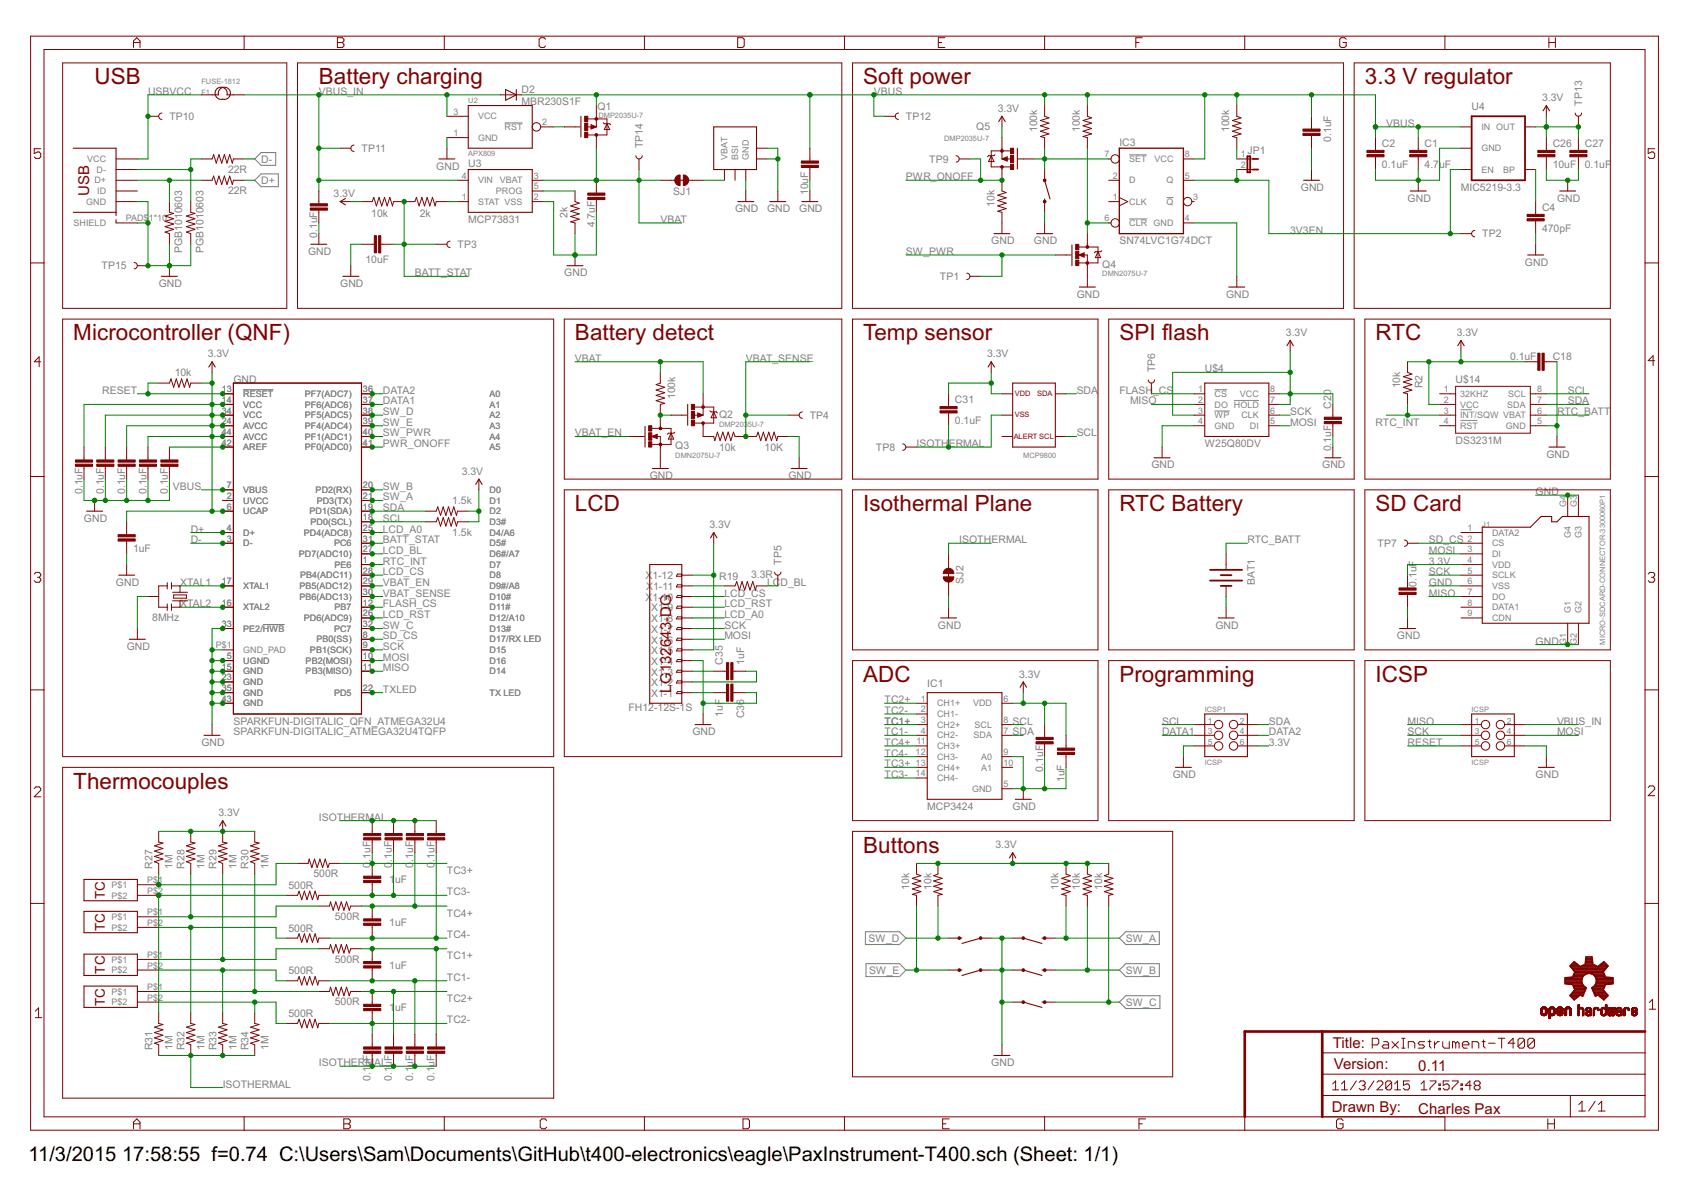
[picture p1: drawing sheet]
<svg xmlns="http://www.w3.org/2000/svg" width="297mm" height="210mm" viewBox="0 0 297 210" stroke-linecap="round" stroke-linejoin="round" font-family="sans-serif">
<defs><g id="words">
<g font-size="4.4" fill="#800000">
<text x="16.6" y="14.8">USB</text>
<text x="56" y="14.8">Battery charging</text>
<text x="151.6" y="14.8">Soft power</text>
<text x="239.8" y="14.8">3.3 V regulator</text>
<text x="12.9" y="59.8">Microcontroller (QNF)</text>
<text x="101" y="59.8">Battery detect</text>
<text x="151.6" y="59.8">Temp sensor</text>
<text x="196.6" y="59.8">SPI flash</text>
<text x="241.6" y="59.8">RTC</text>
<text x="101" y="89.8">LCD</text>
<text x="151.6" y="89.8">Isothermal Plane</text>
<text x="196.6" y="89.8">RTC Battery</text>
<text x="241.6" y="89.8">SD Card</text>
<text x="151.6" y="119.8">ADC</text>
<text x="196.6" y="119.8">Programming</text>
<text x="241.6" y="119.8">ICSP</text>
<text x="12.9" y="138.5">Thermocouples</text>
<text x="151.6" y="149.8">Buttons</text>
</g>
<g font-size="4">
<text x="5" y="203.9">11/3/2015</text>
<text x="21.4" y="203.9">17:58:55 f=0.74 C:\Users\Sam\Documents\GitHub\t400-electronics\eagle\PaxInstrument-T400.sch (Sheet: 1/1)</text>
</g>
<g font-size="2.9" fill="#800000">
<text x="15.7" y="34.4" transform="rotate(-90 15.7 34.4)">USB</text>
<text x="117.9" y="121.7" transform="rotate(-90 117.9 121.7)">LG132643-DG</text>
<text x="234.1" y="184.1">Title:</text>
<text x="234.3" y="187.8">Version:</text>
<text x="249.1" y="188.2">0.11</text>
<text x="233.9" y="195.3">Drawn By:</text>
<text x="249.1" y="195.7">Charles Pax</text>
</g>
<g font-size="2.6" fill="#800000">
<text x="18.4" y="157.9" transform="rotate(-90 18.4 157.9)">TC</text>
<text x="18.4" y="163.6" transform="rotate(-90 18.4 163.6)">TC</text>
<text x="18.4" y="171.1" transform="rotate(-90 18.4 171.1)">TC</text>
<text x="18.4" y="176.7" transform="rotate(-90 18.4 176.7)">TC</text>
</g>
<g font-size="2.1" fill="#808080">
<text x="26" y="16.7">USBVCC</text>
<text x="56" y="16.7">VBUS_IN</text>
<text x="91.6" y="16.3">D2</text>
<text x="153.5" y="16.7">VBUS</text>
<text x="270.9" y="17.8">3.3V</text>
<text x="29.8" y="21.1">TP10</text>
<text x="91.6" y="18.4">MBR230S1F</text>
<text x="104.9" y="19.3">Q1</text>
<text x="159.1" y="21.1">TP12</text>
<text x="171.5" y="22.9">Q5</text>
<text x="175.3" y="19.7">3.3V</text>
<text x="182.2" y="23.2" transform="rotate(-90 182.2 23.2)">100k</text>
<text x="189.7" y="23.2" transform="rotate(-90 189.7 23.2)">100k</text>
<text x="215.9" y="23.2" transform="rotate(-90 215.9 23.2)">100k</text>
<text x="243.5" y="22.3">VBUS</text>
<text x="258.5" y="19.3">U4</text>
<text x="277.9" y="18.5" transform="rotate(-90 277.9 18.5)">TP13</text>
<text x="45.9" y="28.6">D-</text>
<text x="63.5" y="26.7">TP11</text>
<text x="76.6" y="29.8">GND</text>
<text x="82.3" y="29.4">U3</text>
<text x="112.9" y="26" transform="rotate(-90 112.9 26)">TP14</text>
<text x="163.2" y="28.6">TP9</text>
<text x="196.6" y="25.6">IC3</text>
<text x="219.1" y="27">JP1</text>
<text x="233.8" y="24.9" transform="rotate(-90 233.8 24.9)">0.1uF</text>
<text x="242.8" y="29.5">0.1uF</text>
<text x="242.8" y="25.8">C2</text>
<text x="250.3" y="29.5">4.7uF</text>
<text x="250.3" y="25.8">C1</text>
<text x="272.8" y="29.5">10uF</text>
<text x="272.8" y="25.8">C26</text>
<text x="278.4" y="29.5">0.1uF</text>
<text x="278.4" y="25.8">C27</text>
<text x="40.1" y="34.1">22R</text>
<text x="40.1" y="30.4">22R</text>
<text x="45.9" y="32.3">D+</text>
<text x="58.6" y="34.7">3.3V</text>
<text x="118.3" y="34.3">SJ1</text>
<text x="142" y="34.3" transform="rotate(-90 142 34.3)">10uF</text>
<text x="159.1" y="31.7">PWR_ONOFF</text>
<text x="228.5" y="33.5">GND</text>
<text x="247.3" y="35.4">GND</text>
<text x="256.6" y="33.5">MIC5219-3.3</text>
<text x="273.5" y="35.4">GND</text>
<text x="55.7" y="41.8" transform="rotate(-90 55.7 41.8)">0.1uF</text>
<text x="65.2" y="38">10k</text>
<text x="73.7" y="38">2k</text>
<text x="82.3" y="39.2">MCP73831</text>
<text x="99.7" y="38.2" transform="rotate(-90 99.7 38.2)">2k</text>
<text x="104.5" y="39.9" transform="rotate(-90 104.5 39.9)">4.7uF</text>
<text x="116" y="39.2">VBAT</text>
<text x="129.1" y="37.3">GND</text>
<text x="134.8" y="37.3">GND</text>
<text x="140.4" y="37.3">GND</text>
<text x="174.7" y="36.4" transform="rotate(-90 174.7 36.4)">10k</text>
<text x="226.6" y="41">3V3EN</text>
<text x="260.4" y="41.7">TP2</text>
<text x="270.9" y="40.8">470pF</text>
<text x="270.9" y="37">C4</text>
<text x="17.8" y="47.3">TP15</text>
<text x="32" y="44.4" transform="rotate(-90 32 44.4)">PGB1010603</text>
<text x="35.8" y="44.4" transform="rotate(-90 35.8 44.4)">PGB1010603</text>
<text x="54.1" y="44.8">GND</text>
<text x="64.2" y="46.2">10uF</text>
<text x="80.4" y="43.6">TP3</text>
<text x="159.1" y="44.8">SW_PWR</text>
<text x="174.1" y="42.9">GND</text>
<text x="181.6" y="42.9">GND</text>
<text x="193.6" y="47">Q4</text>
<text x="196.6" y="42.9">SN74LVC1G74DCT</text>
<text x="267.9" y="46.7">GND</text>
<text x="27.9" y="50.4">GND</text>
<text x="59.8" y="50.4">GND</text>
<text x="72.9" y="48.5">BATT_STAT</text>
<text x="99.1" y="48.5">GND</text>
<text x="165.1" y="49.2">TP1</text>
<text x="189.1" y="52.3">GND</text>
<text x="215.4" y="52.3">GND</text>
<text x="225.9" y="59">3.3V</text>
<text x="255.9" y="59">3.3V</text>
<text x="30.7" y="66">10k</text>
<text x="36.5" y="62.8">3.3V</text>
<text x="101" y="63.5">VBAT</text>
<text x="131" y="63.5">VBAT_SENSE</text>
<text x="173.4" y="62.8">3.3V</text>
<text x="202.9" y="65.4" transform="rotate(-90 202.9 65.4)">TP6</text>
<text x="211.6" y="65.4">U$4</text>
<text x="265.3" y="63.3">0.1uF</text>
<text x="272.8" y="63.3">C18</text>
<text x="18" y="69.2">RESET</text>
<text x="41" y="67.3">GND</text>
<text x="67.3" y="71">DATA1</text>
<text x="67.3" y="69.2">DATA2</text>
<text x="118.6" y="70.1" transform="rotate(-90 118.6 70.1)">100k</text>
<text x="167.8" y="70.8">C31</text>
<text x="189.1" y="69.2">SDA</text>
<text x="196.6" y="69.2">FLASH_CS</text>
<text x="198.5" y="71">MISO</text>
<text x="233.8" y="71.8" transform="rotate(-90 233.8 71.8)">C20</text>
<text x="245.9" y="68.2" transform="rotate(-90 245.9 68.2)">10k</text>
<text x="249.9" y="68.2" transform="rotate(-90 249.9 68.2)">R2</text>
<text x="255.7" y="67.3">U$14</text>
<text x="275.4" y="69.2">SCL</text>
<text x="275.4" y="71">SDA</text>
<text x="67.3" y="74.8">SW_E</text>
<text x="67.3" y="72.9">SW_D</text>
<text x="67.3" y="76.7">SW_PWR</text>
<text x="101" y="76.7">VBAT_EN</text>
<text x="126.3" y="73.5">Q2</text>
<text x="142.3" y="73.6">TP4</text>
<text x="167.8" y="74.5">0.1uF</text>
<text x="189.1" y="76.7">SCL</text>
<text x="226.6" y="74.8">MOSI</text>
<text x="226.6" y="72.9">SCK</text>
<text x="241.6" y="74.8">RTC_INT</text>
<text x="255.7" y="78">DS3231M</text>
<text x="273.5" y="72.9">RTC_BATT</text>
<text x="67.3" y="78.5">PWR_ONOFF</text>
<text x="81.1" y="83.4">3.3V</text>
<text x="118.6" y="78.9">Q3</text>
<text x="126.3" y="79.3">10k</text>
<text x="134.3" y="79.3">10K</text>
<text x="153.9" y="79.2">TP8</text>
<text x="161" y="78.5">ISOTHERMAL</text>
<text x="202.3" y="82.3">GND</text>
<text x="211.6" y="78.5">W25Q80DV</text>
<text x="232.3" y="82.3">GND</text>
<text x="233.8" y="79.3" transform="rotate(-90 233.8 79.3)">0.1uF</text>
<text x="271.6" y="80.4">GND</text>
<text x="14.5" y="86.8" transform="rotate(-90 14.5 86.8)">0.1uF</text>
<text x="18.2" y="86.8" transform="rotate(-90 18.2 86.8)">0.1uF</text>
<text x="22" y="86.8" transform="rotate(-90 22 86.8)">0.1uF</text>
<text x="25.7" y="86.8" transform="rotate(-90 25.7 86.8)">0.1uF</text>
<text x="29.5" y="86.8" transform="rotate(-90 29.5 86.8)">0.1uF</text>
<text x="30.4" y="86">VBUS</text>
<text x="67.3" y="89.8">SDA</text>
<text x="67.3" y="86">SW_B</text>
<text x="67.3" y="87.9">SW_A</text>
<text x="79.4" y="88.5">1.5k</text>
<text x="114.1" y="84.2">GND</text>
<text x="138.5" y="84.2">GND</text>
<text x="269.8" y="87">GND</text>
<text x="14.8" y="91.7">GND</text>
<text x="33.5" y="95.4">D-</text>
<text x="33.5" y="93.5">D+</text>
<text x="67.3" y="91.7">SCL</text>
<text x="67.3" y="93.5">LCD_A0</text>
<text x="67.3" y="95.4">BATT_STAT</text>
<text x="79.4" y="94.1">1.5k</text>
<text x="124.6" y="92.8">3.3V</text>
<text x="168.5" y="95.4">ISOTHERMAL</text>
<text x="219.1" y="95.4">RTC_BATT</text>
<text x="251" y="95.4">SD_CS</text>
<text x="23.4" y="97">1uF</text>
<text x="67.3" y="97.3">LCD_BL</text>
<text x="67.3" y="101">LCD_CS</text>
<text x="67.3" y="99.2">RTC_INT</text>
<text x="113.4" y="101.8">X</text>
<text x="114.6" y="101.8">1-12</text>
<text x="126.3" y="101.8">R19</text>
<text x="131.9" y="101.6">3.3R</text>
<text x="137.3" y="99.2" transform="rotate(-90 137.3 99.2)">TP5</text>
<text x="242" y="96.1">TP7</text>
<text x="251" y="99.2">3.3V</text>
<text x="251" y="97.3">MOSI</text>
<text x="251" y="101">SCK</text>
<text x="20.4" y="102.9">GND</text>
<text x="31.6" y="102.9">XTAL1</text>
<text x="31.6" y="106.7">XTAL2</text>
<text x="67.3" y="104.8">VBAT_SENSE</text>
<text x="67.3" y="102.9">VBAT_EN</text>
<text x="67.3" y="106.7">FLASH_CS</text>
<text x="113.4" y="105.5">X</text>
<text x="113.5" y="103.7">X</text>
<text x="114.4" y="107.4">X1-9</text>
<text x="114.6" y="105.5">1-10</text>
<text x="114.7" y="103.7">1-11</text>
<text x="127.3" y="104.8">LCD_CS</text>
<text x="127.3" y="106.7">LCD_RST</text>
<text x="134.8" y="102.9">LCD_BL</text>
<text x="169.3" y="102.5" transform="rotate(-90 169.3 102.5)">SJ2</text>
<text x="220.4" y="102.7" transform="rotate(-90 220.4 102.7)">BAT1</text>
<text x="248.8" y="103.1" transform="rotate(-90 248.8 103.1)">0.1uF</text>
<text x="251" y="102.9">GND</text>
<text x="251" y="104.8">MISO</text>
<text x="26.8" y="109.1">8MHz</text>
<text x="67.3" y="108.5">LCD_RST</text>
<text x="67.3" y="112.3">SD_CS</text>
<text x="67.3" y="110.4">SW_C</text>
<text x="114.4" y="113">X1-6</text>
<text x="114.4" y="111.2">X1-7</text>
<text x="114.4" y="109.3">X1-8</text>
<text x="127.3" y="112.3">MOSI</text>
<text x="127.3" y="110.4">SCK</text>
<text x="127.3" y="108.5">LCD_A0</text>
<text x="164.8" y="110.4">GND</text>
<text x="213.5" y="110.4">GND</text>
<text x="245.4" y="112.3">GND</text>
<text x="269.8" y="113.2">GND</text>
<text x="22.3" y="114.2">GND</text>
<text x="67.3" y="117.9">MISO</text>
<text x="67.3" y="116">MOSI</text>
<text x="67.3" y="114.2">SCK</text>
<text x="114.4" y="118.7">X1-3</text>
<text x="114.4" y="116.8">X1-4</text>
<text x="114.4" y="114.9">X1-5</text>
<text x="127" y="116.8" transform="rotate(-90 127 116.8)">C35</text>
<text x="130.7" y="116.8" transform="rotate(-90 130.7 116.8)">1uF</text>
<text x="179" y="119">3.3V</text>
<text x="67.3" y="121.7">TXLED</text>
<text x="110.4" y="124.8">FH12-12S-1S</text>
<text x="114.4" y="122.4">X1-1</text>
<text x="114.4" y="120.5">X1-2</text>
<text x="127" y="125.9" transform="rotate(-90 127 125.9)">1uF</text>
<text x="155.4" y="125.4">TC2-</text>
<text x="155.4" y="123.5">TC2+</text>
<text x="162.9" y="120.7">IC1</text>
<text x="35.4" y="131">GND</text>
<text x="41" y="127.3">SPARKFUN-DIGITALIC_QFN_ATMEGA32U4</text>
<text x="41" y="129.2">SPARKFUN-DIGITALIC_ATMEGA32U4TQFP</text>
<text x="121.6" y="129.2">GND</text>
<text x="130.7" y="126.1" transform="rotate(-90 130.7 126.1)">C36</text>
<text x="155.4" y="129.2">TC1-</text>
<text x="155.4" y="127.3">TC1+</text>
<text x="155.4" y="131">TC4+</text>
<text x="177.9" y="127.3">SCL</text>
<text x="177.9" y="129.2">SDA</text>
<text x="204.1" y="127.3">SCL</text>
<text x="204.1" y="129.2">DATA1</text>
<text x="222.9" y="127.3">SDA</text>
<text x="222.9" y="131">3.3V</text>
<text x="222.9" y="129.2">DATA2</text>
<text x="247.3" y="131">RESET</text>
<text x="247.3" y="127.3">MISO</text>
<text x="247.3" y="129.2">SCK</text>
<text x="273.5" y="129.2">MOSI</text>
<text x="273.5" y="127.3">VBUS_IN</text>
<text x="155.4" y="132.9">TC4-</text>
<text x="155.4" y="136.7">TC3-</text>
<text x="155.4" y="134.8">TC3+</text>
<text x="183.2" y="135.5" transform="rotate(-90 183.2 135.5)">0.1uF</text>
<text x="187" y="137.4" transform="rotate(-90 187 137.4)">1uF</text>
<text x="206" y="136.7">GND</text>
<text x="269.8" y="136.7">GND</text>
<text x="38.4" y="143.4">3.3V</text>
<text x="162.9" y="142.3">MCP3424</text>
<text x="177.9" y="142.3">GND</text>
<text x="56" y="144.2">ISOTHERMAL</text>
<text x="174.9" y="149">3.3V</text>
<text x="26.8" y="152.6" transform="rotate(-90 26.8 152.6)">R27</text>
<text x="30.3" y="152.6" transform="rotate(-90 30.3 152.6)">1M</text>
<text x="32.4" y="152.6" transform="rotate(-90 32.4 152.6)">R28</text>
<text x="35.9" y="152.6" transform="rotate(-90 35.9 152.6)">1M</text>
<text x="38" y="152.6" transform="rotate(-90 38 152.6)">R29</text>
<text x="41.6" y="152.6" transform="rotate(-90 41.6 152.6)">1M</text>
<text x="43.6" y="152.6" transform="rotate(-90 43.6 152.6)">R30</text>
<text x="47.2" y="152.6" transform="rotate(-90 47.2 152.6)">1M</text>
<text x="55.1" y="154.1">500R</text>
<text x="65.1" y="152.4" transform="rotate(-90 65.1 152.4)">0</text>
<text x="65.1" y="151.4" transform="rotate(-90 65.1 151.4)">.1uF</text>
<text x="68.4" y="155.1">1</text>
<text x="68.8" y="152.4" transform="rotate(-90 68.8 152.4)">0</text>
<text x="68.8" y="151.4" transform="rotate(-90 68.8 151.4)">.1uF</text>
<text x="69.4" y="155.1">uF</text>
<text x="72.6" y="152.4" transform="rotate(-90 72.6 152.4)">0</text>
<text x="72.6" y="151.4" transform="rotate(-90 72.6 151.4)">.1uF</text>
<text x="76.3" y="152.4" transform="rotate(-90 76.3 152.4)">0</text>
<text x="76.3" y="151.4" transform="rotate(-90 76.3 151.4)">.1uF</text>
<text x="78.5" y="153.5">TC3+</text>
<text x="50.7" y="156.2">500R</text>
<text x="58.8" y="161.6">500R</text>
<text x="78.5" y="157.3">TC3-</text>
<text x="78.5" y="161">TC4+</text>
<text x="159.7" y="156.3" transform="rotate(-90 159.7 156.3)">10k</text>
<text x="163.6" y="156.3" transform="rotate(-90 163.6 156.3)">10k</text>
<text x="185.9" y="156.3" transform="rotate(-90 185.9 156.3)">10k</text>
<text x="189.7" y="156.3" transform="rotate(-90 189.7 156.3)">10k</text>
<text x="193.6" y="156.3" transform="rotate(-90 193.6 156.3)">10k</text>
<text x="50.7" y="163.7">500R</text>
<text x="68.4" y="162.6">1uF</text>
<text x="78.5" y="164.8">TC4-</text>
<text x="152.6" y="165.4">SW_D</text>
<text x="197.8" y="165.4">SW_A</text>
<text x="50.7" y="171.2">500R</text>
<text x="58.8" y="169.1">500R</text>
<text x="68.4" y="170.1">1uF</text>
<text x="78.5" y="172.3">TC1-</text>
<text x="78.5" y="168.5">TC1+</text>
<text x="152.7" y="171.1">SW_E</text>
<text x="197.8" y="171.1">SW_B</text>
<text x="50.7" y="178.6">500R</text>
<text x="58.8" y="176.6">500R</text>
<text x="68.4" y="177.6">1</text>
<text x="69.4" y="177.6">uF</text>
<text x="78.5" y="179.8">TC2-</text>
<text x="78.5" y="176">TC2+</text>
<text x="197.8" y="176.7">SW_C</text>
<text x="26.8" y="184.5" transform="rotate(-90 26.8 184.5)">R31</text>
<text x="30.3" y="184.5" transform="rotate(-90 30.3 184.5)">1M</text>
<text x="32.4" y="184.5" transform="rotate(-90 32.4 184.5)">R32</text>
<text x="35.9" y="184.5" transform="rotate(-90 35.9 184.5)">1M</text>
<text x="38" y="184.5" transform="rotate(-90 38 184.5)">R33</text>
<text x="41.6" y="184.5" transform="rotate(-90 41.6 184.5)">1M</text>
<text x="43.6" y="184.5" transform="rotate(-90 43.6 184.5)">R34</text>
<text x="47.2" y="184.5" transform="rotate(-90 47.2 184.5)">1M</text>
<text x="39.1" y="191">ISOTHERMAL</text>
<text x="56" y="187.3">ISOTHERMAL</text>
<text x="65.1" y="189.9" transform="rotate(-90 65.1 189.9)">0.1uF</text>
<text x="68.8" y="189.9" transform="rotate(-90 68.8 189.9)">0.1uF</text>
<text x="72.6" y="189.9" transform="rotate(-90 72.6 189.9)">0.1uF</text>
<text x="76.3" y="189.9" transform="rotate(-90 76.3 189.9)">0.1uF</text>
<text x="174.1" y="187.3">GND</text>
</g>
<g font-size="1.8" fill="#808080">
<text x="79.6" y="20.2">3</text>
<text x="79.6" y="23.9">1</text>
<text x="84" y="21">VCC</text>
<text x="88.6" y="22.9">RST</text>
<text x="95.2" y="22">2</text>
<text x="260.2" y="22.9">IN OUT</text>
<text x="15.3" y="28.5">VCC</text>
<text x="84" y="24.7">GND</text>
<text x="127.8" y="28.1" transform="rotate(-90 127.8 28.1)">VBAT</text>
<text x="129.7" y="28.1" transform="rotate(-90 129.7 28.1)">BSI</text>
<text x="131.6" y="28.1" transform="rotate(-90 131.6 28.1)">GND</text>
<text x="194" y="27.7">7</text>
<text x="198.4" y="28.5">SET</text>
<text x="202.8" y="28.5">VCC</text>
<text x="208.1" y="27.7">8</text>
<text x="218" y="27.7">1</text>
<text x="218" y="29.5">2</text>
<text x="260.2" y="26.6">GND</text>
<text x="15.1" y="36">GND</text>
<text x="16.6" y="32.2">D+</text>
<text x="17" y="30.4">D-</text>
<text x="17.1" y="34.1">ID</text>
<text x="81.1" y="31.4">4</text>
<text x="81.1" y="35.2">1</text>
<text x="84" y="32.2">VIN VBAT</text>
<text x="84" y="36">STAT VSS</text>
<text x="87.1" y="34.1">PROG</text>
<text x="93.8" y="31.4">3</text>
<text x="93.8" y="33.3">5</text>
<text x="93.8" y="35.2">2</text>
<text x="195.5" y="35.2">1</text>
<text x="195.5" y="31.4">2</text>
<text x="198.4" y="36">CLK</text>
<text x="198.4" y="32.2">D</text>
<text x="204.9" y="32.2">Q</text>
<text x="204.9" y="36">Q</text>
<text x="208.1" y="31.4">5</text>
<text x="209.6" y="35.2">3</text>
<text x="260.2" y="30.4">EN</text>
<text x="264" y="30.4">BP</text>
<text x="12.9" y="39.7">SHIELD</text>
<text x="22.1" y="38.9">PAD$</text>
<text x="26.1" y="38.9">1*10</text>
<text x="194" y="38.9">6</text>
<text x="198.4" y="39.7">CLR GND</text>
<text x="208.1" y="38.9">4</text>
<text x="39" y="68.9">13</text>
<text x="39" y="70.8">14</text>
<text x="42.7" y="69.7">RESET</text>
<text x="42.7" y="71.6">VCC</text>
<text x="53.6" y="71.6">PF6(ADC6)</text>
<text x="53.6" y="69.7">PF7(ADC7)</text>
<text x="63.8" y="70.8">37</text>
<text x="63.8" y="68.9">36</text>
<text x="86" y="69.7">A0</text>
<text x="86" y="71.6">A1</text>
<text x="210.5" y="68.9">1</text>
<text x="210.5" y="70.8">2</text>
<text x="213.4" y="69.7">CS</text>
<text x="213.4" y="71.6">DO HOLD</text>
<text x="217.8" y="69.7">VCC</text>
<text x="223.1" y="70.8">7</text>
<text x="223.1" y="68.9">8</text>
<text x="253.6" y="68.9">1</text>
<text x="253.6" y="70.8">2</text>
<text x="256.5" y="69.7">32KHZ</text>
<text x="256.5" y="71.6">VCC</text>
<text x="264.8" y="71.6">SDA</text>
<text x="264.9" y="69.7">SCL</text>
<text x="270" y="68.9">8</text>
<text x="270" y="70.8">7</text>
<text x="39" y="74.5">24</text>
<text x="39" y="76.4">44</text>
<text x="39" y="72.6">34</text>
<text x="42.7" y="75.3">AVCC</text>
<text x="42.7" y="77.2">AVCC</text>
<text x="42.7" y="73.5">VCC</text>
<text x="53.6" y="77.2">PF1(ADC1)</text>
<text x="53.6" y="75.3">PF4(ADC4)</text>
<text x="53.6" y="73.5">PF5(ADC5)</text>
<text x="63.8" y="76.4">40</text>
<text x="63.8" y="74.5">39</text>
<text x="63.8" y="72.6">38</text>
<text x="86" y="73.5">A2</text>
<text x="86" y="75.3">A3</text>
<text x="86" y="77.2">A4</text>
<text x="210.5" y="72.6">3</text>
<text x="210.5" y="74.5">4</text>
<text x="213.4" y="73.5">WP</text>
<text x="213.4" y="75.3">GND</text>
<text x="218.1" y="73.5">CLK</text>
<text x="219.6" y="75.3">DI</text>
<text x="223.1" y="74.5">5</text>
<text x="223.1" y="72.6">6</text>
<text x="253.6" y="72.6">3</text>
<text x="253.6" y="74.5">4</text>
<text x="256.5" y="73.5">INT/SQW VBAT</text>
<text x="256.5" y="75.3">RST</text>
<text x="264.5" y="75.3">GND</text>
<text x="270" y="74.5">5</text>
<text x="270" y="72.6">6</text>
<text x="39" y="78.3">42</text>
<text x="42.7" y="79.1">AREF</text>
<text x="53.6" y="79.1">PF0(ADC0)</text>
<text x="63.8" y="78.3">41</text>
<text x="86" y="79.1">A5</text>
<text x="39.8" y="89.5">6</text>
<text x="39.8" y="87.6">2</text>
<text x="39.8" y="85.8">7</text>
<text x="42.7" y="88.5">UVCC</text>
<text x="42.7" y="86.6">VBUS</text>
<text x="55.4" y="86.6">PD2(RX)</text>
<text x="55.6" y="88.5">PD3(TX)</text>
<text x="63.8" y="89.5">19</text>
<text x="63.8" y="85.8">20</text>
<text x="63.8" y="87.6">21</text>
<text x="86" y="86.6">D0</text>
<text x="86" y="88.5">D1</text>
<text x="275.1" y="89" transform="rotate(-90 275.1 89)">G4</text>
<text x="277" y="89" transform="rotate(-90 277 89)">G3</text>
<text x="39.8" y="93.3">4</text>
<text x="39.8" y="95.1">3</text>
<text x="42.7" y="94.1">D+</text>
<text x="42.7" y="96">D-</text>
<text x="42.7" y="90.3">UCAP</text>
<text x="53.4" y="94.1">PD4(ADC8)</text>
<text x="54.4" y="90.3">PD1(SDA)</text>
<text x="54.5" y="92.2">PD0(SCL)</text>
<text x="58.7" y="96">PC6</text>
<text x="63.8" y="95.1">31</text>
<text x="63.8" y="91.4">18</text>
<text x="63.8" y="93.3">25</text>
<text x="86" y="96">D5#</text>
<text x="86" y="92.2">D3#</text>
<text x="86" y="90.3">D2</text>
<text x="86" y="94.1">D4/A6</text>
<text x="257.8" y="93.3">1</text>
<text x="257.8" y="95.1">2</text>
<text x="262.1" y="94.1">DATA2</text>
<text x="262.1" y="96">CS</text>
<text x="275.9" y="94.6" transform="rotate(-90 275.9 94.6)">G4</text>
<text x="277.8" y="94.6" transform="rotate(-90 277.8 94.6)">G3</text>
<text x="52.5" y="97.8">PD7(ADC10)</text>
<text x="52.7" y="101.6">PB4(ADC11)</text>
<text x="58.8" y="99.7">PE6</text>
<text x="63.8" y="100.8">28</text>
<text x="63.8" y="97">27</text>
<text x="63.8" y="98.9">1</text>
<text x="86" y="101.6">D8</text>
<text x="86" y="97.8">D6#/A7</text>
<text x="86" y="99.7">D7</text>
<text x="257.8" y="97">3</text>
<text x="257.8" y="98.9">4</text>
<text x="257.8" y="100.8">5</text>
<text x="262.1" y="97.8">DI</text>
<text x="262.1" y="99.7">VDD</text>
<text x="262.1" y="101.6">SCLK</text>
<text x="39" y="102.6">17</text>
<text x="39" y="106.4">16</text>
<text x="42.7" y="103.5">XTAL1</text>
<text x="42.7" y="107.2">XTAL2</text>
<text x="52.6" y="103.5">PB5(ADC12)</text>
<text x="52.6" y="105.3">PB6(ADC13)</text>
<text x="58.8" y="107.2">PB7</text>
<text x="63.8" y="102.6">29</text>
<text x="63.8" y="104.5">30</text>
<text x="63.8" y="106.4">12</text>
<text x="86" y="103.5">D9#/A8</text>
<text x="86" y="105.3">D10#</text>
<text x="86" y="107.2">D11#</text>
<text x="257.8" y="102.6">6</text>
<text x="257.8" y="104.5">7</text>
<text x="257.8" y="106.4">8</text>
<text x="262.1" y="103.5">VSS</text>
<text x="262.1" y="105.3">DO</text>
<text x="262.1" y="107.2">DATA1</text>
<text x="275.9" y="107.7" transform="rotate(-90 275.9 107.7)">G1</text>
<text x="277.8" y="107.7" transform="rotate(-90 277.8 107.7)">G2</text>
<text x="37.9" y="113.9">P$1</text>
<text x="39" y="110.1">33</text>
<text x="42.7" y="111">PE2/HWB</text>
<text x="53.4" y="109.1">PD6(ADC9)</text>
<text x="55.6" y="112.8">PB0(SS)</text>
<text x="58.7" y="111">PC7</text>
<text x="63.8" y="112">8</text>
<text x="63.8" y="113.9">9</text>
<text x="63.8" y="110.1">32</text>
<text x="63.8" y="108.3">26</text>
<text x="86" y="112.8">D17/RX LED</text>
<text x="86" y="111">D13#</text>
<text x="86" y="109.1">D12/A10</text>
<text x="257.8" y="108.3">9</text>
<text x="262.1" y="109.1">CDN</text>
<text x="275.1" y="113.3" transform="rotate(-90 275.1 113.3)">G1</text>
<text x="277" y="113.3" transform="rotate(-90 277 113.3)">G2</text>
<text x="39" y="117.6">15</text>
<text x="39" y="119.5">23</text>
<text x="39.8" y="115.8">5</text>
<text x="42.7" y="118.5">GND</text>
<text x="42.7" y="116.6">UGND</text>
<text x="42.7" y="114.7">GND_PAD</text>
<text x="53.7" y="116.6">PB2(MOSI)</text>
<text x="53.7" y="118.5">PB3(MISO)</text>
<text x="54.5" y="114.7">PB1(SCK)</text>
<text x="63.8" y="115.8">10</text>
<text x="63.8" y="117.6">11</text>
<text x="86" y="114.7">D15</text>
<text x="86" y="116.6">D16</text>
<text x="86" y="118.5">D14</text>
<text x="39" y="121.4">35</text>
<text x="39" y="123.3">43</text>
<text x="42.7" y="120.3">GND</text>
<text x="42.7" y="122.2">GND</text>
<text x="42.7" y="124.1">GND</text>
<text x="58.7" y="122.2">PD5</text>
<text x="63.8" y="121.4">22</text>
<text x="86" y="122.2">TX LED</text>
<text x="161.7" y="123.3">1</text>
<text x="161.7" y="125.1">2</text>
<text x="164.6" y="124.1">CH1+</text>
<text x="164.6" y="126">CH1-</text>
<text x="170.9" y="124.1">VDD</text>
<text x="176.3" y="123.3">6</text>
<text x="161" y="130.8">11</text>
<text x="161.7" y="127">3</text>
<text x="161.7" y="128.9">4</text>
<text x="164.6" y="127.8">CH2+</text>
<text x="164.6" y="129.7">CH2-</text>
<text x="164.6" y="131.6">CH3+</text>
<text x="171" y="129.7">SDA</text>
<text x="171.2" y="127.8">SCL</text>
<text x="176.3" y="128.9">7</text>
<text x="176.3" y="127">8</text>
<text x="160.8" y="132.6">12</text>
<text x="160.8" y="134.5">13</text>
<text x="160.8" y="136.4">14</text>
<text x="164.6" y="133.5">CH3-</text>
<text x="164.6" y="135.3">CH4+</text>
<text x="164.6" y="137.2">CH4-</text>
<text x="172.3" y="135.3">A1</text>
<text x="172.3" y="133.5">A0</text>
<text x="176.3" y="134.5">10</text>
<text x="176.3" y="132.6">9</text>
<text x="170.8" y="139.1">GND</text>
<text x="176.3" y="138.3">5</text>
<text x="19.6" y="156">P$1</text>
<text x="25.9" y="155.1">P$1</text>
<text x="19.6" y="157.8">P$2</text>
<text x="19.6" y="161.6">P$1</text>
<text x="25.9" y="157">P$2</text>
<text x="25.9" y="160.8">P$1</text>
<text x="19.6" y="163.5">P$2</text>
<text x="25.9" y="162.6">P$2</text>
<text x="19.6" y="169.1">P$1</text>
<text x="19.6" y="171">P$2</text>
<text x="25.9" y="168.3">P$1</text>
<text x="25.9" y="170.1">P$2</text>
<text x="25.9" y="173.9">P$1</text>
<text x="19.6" y="174.7">P$1</text>
<text x="19.6" y="176.6">P$2</text>
<text x="25.9" y="175.8">P$2</text>
</g>
<g font-size="1.7" fill="#808080">
<text x="212.2" y="127.1">1</text>
<text x="212.2" y="129">3</text>
<text x="212.2" y="130.8">5</text>
<text x="217.8" y="127.1">2</text>
<text x="217.8" y="129">4</text>
<text x="217.8" y="130.8">6</text>
<text x="259.1" y="127.1">1</text>
<text x="259.1" y="129">3</text>
<text x="259.1" y="130.8">5</text>
<text x="264.7" y="127.1">2</text>
<text x="264.7" y="129">4</text>
<text x="264.7" y="130.8">6</text>
</g>
<g font-size="1.5" fill="#808080">
<text x="35.4" y="14.8">FUSE-1812</text>
<text x="35.4" y="16.7">F1</text>
<text x="82.3" y="18.2">U2</text>
<text x="105.1" y="20.8">DMP2035U-7</text>
<text x="82.3" y="27.4">APX809</text>
<text x="165.9" y="24.7">DMP2035U-7</text>
<text x="193.6" y="48.5">DMN2075U-7</text>
<text x="126.3" y="75">DMP203</text>
<text x="131.4" y="75">5U-7</text>
<text x="118.6" y="80.4">DMN2075U-7</text>
<text x="179.8" y="80.4">MCP9800</text>
<text x="260.4" y="92.6">J1</text>
<text x="281.9" y="113.2" transform="rotate(-90 281.9 113.2)">MICRO-SDCARD-CONNECTOR-3300060P1</text>
<text x="211.6" y="125">ICSP1</text>
<text x="258.5" y="125">ICSP</text>
<text x="211.6" y="134.4">ICSP</text>
<text x="258.5" y="134.4">ICSP</text>
</g>
<g font-size="1.5" fill="#800000">
<text x="178.3" y="69.5">VDD</text>
<text x="182.2" y="69.5">SDA</text>
<text x="178.1" y="77">ALERT SCL</text>
<text x="178.3" y="73.3">VSS</text>
</g>
</g></defs>
<path d="M88.6 21.6h3.2M198.4 27.2h3M198.4 38.5h3.1M204.9 34.7h1.2M42.7 68.5h5.3M213.4 68.5h2.2M213.4 72.2h2.6M216.7 70.3h4.4M256.6 72h1.9M256.6 73.9h2.8M46.2 109.7h3.8" fill="none" stroke="#808080" stroke-width=".18"/>
<path d="M44.7 27.9l1.2-1.1h2.5v2.2h-2.5zM44.7 31.7l1.2-1.2h3v2.3h-3zM152 163.7h6l1.1 1.1-1.1 1.1h-6zM152.1 169.3h5.9l1.1 1.1-1.1 1.1h-5.9zM196.6 170.4l1.2-1.1h5.8v2.2h-5.8zM196.6 164.8l1.2-1.1h5.8v2.2h-5.8zM196.6 176l1.2-1.1h6v2.2h-6z" fill="none" stroke="#808080" stroke-width=".19"/>
<g fill="none" stroke="#800000" stroke-width=".18">
<path d="M5.4 6.3h285.9v192.2h-285.9zM7.7 8.7h281.3v187.5h-281.3zM11 11h39.4v43.2h-39.4zM23.5 8.3v-1.1l.5-.6 .6 .6v1.1M23.5 7.5h1.1M28.4 19.9a.56 .56 0 0 0-.5 .5 .56 .56 0 0 0 .5 .6M35.4 16.7h1.9M41 16.7h1.9M42.9 6.3v2.4M52.3 11h95.6v43.2h-95.6zM59.3 7.5h.8M59.3 6.6h.8l.3 .3v.3l-.3 .3 .3 .3v.3l-.3 .2h-.8z"/>
<path d="M78 6.3v2.4M87.9 16.7h3.7M95.8 6.9l-.2-.3h-.6l-.3 .3v1.2l.3 .2h.6l.2-.2M104.8 18.5v3.8M113.2 6.3v2.4M129.6 6.6h.9l.2 .3v1.2l-.2 .2h-.9zM148.3 6.3v2.4M149.8 11h86.2v43.2h-86.2zM157.8 19.9a.56 .56 0 0 0-.5 .5 .56 .56 0 0 0 .5 .6M164.8 7.5h.6M166 6.6h-1.2v1.7h1.2M183.5 6.3v2.4"/>
<path d="M183.5 18.5v1.9l.8 .3-1.5 .5 1.5 .4-1.5 .5 1.5 .5-1.5 .5 1.5 .4-1.5 .5 .7 .2v1.8M191 18.5v1.9l.7 .3-1.5 .5 1.5 .4-1.5 .5 1.5 .5-1.5 .5 1.5 .4-1.5 .5 .8 .2v1.8M199.5 7.5h.6M200.7 6.6h-1.2v1.7M217.3 18.5v1.9l.7 .3-1.5 .5 1.5 .4-1.5 .5 1.5 .5-1.5 .5 1.5 .4-1.5 .5 .8 .2v1.8M218.7 6.3v2.4M236.5 6.9l-.3-.3h-.6l-.3 .3v1.2l.3 .2h.6l.3-.2v-.6h-.6M237.9 11h45v43.2h-45zM253.8 6.3v2.4M271.6 18.5v1.9M272.1 6.6v1.7M272.1 7.5h1.1"/>
<path d="M273.2 6.6v1.7M276.7 19.9a.56 .56 0 0 0 .6 .5 .56 .56 0 0 0 .5-.5M7.2 26.1h-1.2v.9l.6-.3h.3l.3 .3v.6l-.3 .2h-.6l-.3-.2M20.4 29.8h3.7M20.4 31.7h3.7M20.4 35.4h3.7M20.4 33.5h3.7M20.4 27.9h3.7M20.4 39.2h3.7M26 20.4h1.9M29.8 35.4v1.9l.7 .2-1.5 .5 1.5 .4-1.5 .5 1.5 .4-1.5 .5 1.5 .5-1.5 .5 .8 .2v1.9M33.5 35.4v1.9l.7 .2-1.5 .5 1.5 .4-1.5 .5 1.5 .4-1.5 .5 1.5 .5-1.5 .5 .8 .2v1.9"/>
<path d="M35.4 31.7h1.9l.2-.8 .5 1.5 .5-1.5 .4 1.5 .5-1.5 .5 1.5 .4-1.5 .5 1.5 .2-.7h1.9M35.4 27.9h1.9l.2-.7 .5 1.5 .5-1.5 .4 1.5 .5-1.5 .5 1.5 .4-1.5 .5 1.5 .2-.8h1.9M56 33.5v2.3M56 36.9v2.3M59.8 26h1.8M59.8 35.4h1.8M62.2 25.5a.56 .56 0 0 0-.6 .5 .56 .56 0 0 0 .6 .6M63.5 35.4h1.9l.3-.7 .4 1.5 .5-1.5 .5 1.5 .4-1.5 .5 1.5 .5-1.5 .4 1.5 .2-.8h3.8l.3-.7 .4 1.5 .5-1.5 .5 1.5 .4-1.5 .5 1.5 .5-1.5 .4 1.5 .2-.8h1.9M78.5 20.4h3.8M78.5 24.2h3.8M78.5 26v1.9M80.4 31.7h1.9"/>
<path d="M80.4 35.4h1.9M93.5 31.7h1.9M93.5 35.4h1.9M93.5 33.5h1.9M95 22.3h2.3M99.1 22.3h2.8M101 33.5v1.9l.7 .3-1.5 .5 1.5 .4-1.5 .5 1.5 .5-1.5 .4 1.5 .5-1.5 .5 .8 .2v1.8M103.3 22.3h.6M103.3 20.9h3.3v2.8h-3.3M103.8 21.9l1 .4-1 .4zM104.8 23.7v2.3M104.8 31.7v2.2"/>
<path d="M104.8 35v2.3M106 21.5l.2 .2h.9l.2 .2M106.6 21.7l.5 1.1h-.9zM111.7 27.3a.56 .56 0 0 0 .6 .6 .56 .56 0 0 0 .5-.6M112.2 27.9v1.9M116 31.7h2.5M121 31.7h2.5M127.3 29.8v1.9M129.1 29.8v1.9M131 29.8v1.9M131 33.5v1.9M132.9 26h1.8"/>
<path d="M132.9 27.9h1.8M136.6 33.5v1.9M142.3 26v2.3M142.3 29.4v2.3M142.3 33.5v1.9M155.4 20.4h1.8M167.9 27.3a.56 .56 0 0 1 .6 .6 .56 .56 0 0 1-.6 .6M168.5 27.9h1.9M174.1 27.3l.5 1.1h-.9zM174.8 27.2l-.2 .1h-.9l-.2 .2M176 20.4v1.9M176 24.2v3.7"/>
<path d="M176 29.3v4.2l.7 .3-1.4 .5 1.4 .5-1.4 .4 1.4 .5-1.4 .5 1.4 .4-1.4 .5 .7 .2v3.7M176 27.9l.9-.4v.8zM176.8 27.9h.7M177.5 26.5h-3.4v2.8h3.4M178.8 27.9h2.8M183.5 29.8v1.9M183.5 35.4v1.9M183.5 39.2v1.8M194.8 31.7h1.8M194.8 35.4h1.8M194.8 27.9h.4M194.8 39.2h.4"/>
<path d="M196.6 34.7l1.5 .7-1.5 .8M207.9 31.7h1.9M207.9 27.9h1.9M207.9 39.2h1.9M209.3 35.4h.5M217.3 29.8h2.8M217.3 27.9h2.8M230.4 20.4v2.3M230.4 23.8v2.2M230.4 29.8v1.9M241.6 24.2v2.2M241.6 27.5v2.3"/>
<path d="M249.1 24.2v2.2M249.1 27.5v2.3M249.1 31.7v1.8M256.6 22.3h1.9M256.6 26h1.9M256.6 29.8h1.9M267.9 22.3h1.8M267.9 29.8h1.8M269.7 35.4v2.3M269.7 38.8v2.2M271.6 24.2v2.2M271.6 27.5v2.3"/>
<path d="M275.4 31.7v1.8M277.3 20.4v1.9M277.3 24.2v2.2M277.3 27.5v2.3M290.7 26.1h-1.2v.9l.6-.3h.3l.3 .3v.6l-.3 .2h-.6l-.3-.2M5.4 46.2h2.3M11 56h86.3v76.9h-86.3zM23.6 46.1a.56 .56 0 0 1 .5 .6 .56 .56 0 0 1-.5 .5M24.1 46.7h1.9M29.8 46.7v1.8M56 41v1.9M61.6 46.7v1.8"/>
<path d="M63.5 42.9h2.2M66.9 42.9h2.2M76.6 42.9h1.9M79.1 42.4a.56 .56 0 0 0-.6 .5 .56 .56 0 0 0 .6 .6M99.1 56h48.8v28.2h-48.8zM101 44.8v1.9M149.8 56h43.1v28.2h-43.1zM169.8 48a.56 .56 0 0 1 .6 .5 .56 .56 0 0 1-.6 .6M170.4 48.5h1.9M185.4 44.8h2.8M189.5 44.8l.9-.4v.8zM189.5 43.4h3.4v2.8h-3.4"/>
<path d="M190.4 44.8h.6v5.6M191 41v2.4M192.9 44.2l.4 1.1h-.9zM193.5 44l-.2 .2h-.9l-.2 .2M194.8 56h43.1v28.2h-43.1zM217.3 48.5v1.9M226.6 59.8v1.9M239.8 56h43.1v28.2h-43.1zM256.6 59.8v1.9M256.6 41h1.9M259.1 40.5a.56 .56 0 0 0-.6 .5 .56 .56 0 0 0 .6 .6M269.7 42.9v1.9"/>
<path d="M289 46.2h2.3M7.2 63.5h-1.2l.9-.8v1.7M14.8 78.5v2.3M18.5 78.5v2.3M22.2 78.5v2.3M26 78.5v2.3M27.9 67.3h1.9l.2-.8 .5 1.5 .5-1.5 .4 1.5 .5-1.5 .5 1.5 .5-1.5 .4 1.5 .2-.7h1.9M29.8 78.5v2.3M37.3 63.5v1.9M39.1 69.2h1.9M39.1 72.9h1.9M39.1 76.7h1.9"/>
<path d="M39.1 71h1.9M39.1 74.8h1.9M39.1 78.5h1.9M63.5 69.2h1.9M63.5 72.9h1.9M63.5 76.7h1.9M63.5 71h1.9M63.5 74.8h1.9M63.5 78.5h1.9M110.4 76.7h2.8M114.5 75.2h3.4v2.9h-3.4M114.5 76.7l.9-.4v.7z"/>
<path d="M115.3 76.7h.7v5.6M116 65.4v1.9l-.7 .3 1.5 .4-1.5 .5 1.5 .5-1.5 .4 1.5 .5-1.5 .5 1.5 .4-.8 .2v4.2M117.9 72.9h2.8M117.9 76.1l.4 1h-.9zM118.5 75.9l-.2 .2h-.9l-.2 .2M122 72.9h.7M122 71.5h3.4v2.8h-3.4M122.6 72.5l.9 .4-.9 .4zM123.5 74.3v2.4h1.9l.2 .7 .4-1.5 .5 1.5 .5-1.5 .4 1.5 .5-1.5 .5 1.5 .4-1.5 .3 .8h3.8l.3-.8 .4 1.5 .5-1.5 .5 1.5 .4-1.5 .5 1.5 .5-1.5 .4 1.5 .2-.7h1.9M123.5 69.2v3.7M124.7 72.2l.2 .1h.9l.2 .2M125.4 72.3l.4 1.1h-.9z"/>
<path d="M138.5 72.9h1.9M140.9 72.3a.56 .56 0 0 0-.5 .6 .56 .56 0 0 0 .5 .6M158.6 78a.56 .56 0 0 1 .5 .5 .56 .56 0 0 1-.5 .6M159.1 78.5h1.9M166.6 69.2v2.2M166.6 72.5v2.3M174.1 63.5v1.9M176 69.2h1.9M176 72.9h1.9M176 76.7h1.9M185.4 69.2h1.9M185.4 76.7h1.9"/>
<path d="M201.7 66.7a.56 .56 0 0 0 .6 .6 .56 .56 0 0 0 .5-.6M202.2 67.3v1.9M204.1 78.5v1.9M209.8 69.2h1.8M209.8 72.9h1.8M209.8 71h1.8M209.8 74.8h1.8M222.9 69.2h1.8M222.9 72.9h1.8M222.9 71h1.8M222.9 74.8h1.8M234.1 71v2.3"/>
<path d="M234.1 74.4v2.3M234.1 78.5v1.9M247.2 63.5v1.9l.8 .3-1.5 .5 1.5 .4-1.5 .5 1.5 .5-1.5 .4 1.5 .5-1.5 .5 .7 .2v1.8M252.9 69.2h2.8M252.9 72.9h2.8M252.9 71h2.8M252.9 74.8h2.8M255.7 67.9h13.1v8.2h-13.1zM267.9 63.5h2.2M268.8 69.2h2.8M268.8 72.9h2.8M268.8 71h2.8"/>
<path d="M268.8 74.8h2.8M271.3 63.5h2.2M273.5 76.7v1.8M290.7 63.4h-1.2l.9-.9v1.7M5.4 83.7h2.3M14.8 81.9v2.3M16.6 87.9v1.9M18.5 81.9v2.3M22.2 81.9v2.3M22.2 91.7v2.2M22.2 95v2.3M22.2 99.2v1.8"/>
<path d="M26 81.9v2.3M29.8 81.9v2.3M39.1 86h1.9M39.1 89.8h1.9M39.1 93.5h1.9M39.1 95.4h1.9M39.1 87.9h1.9M63.5 86h1.9M63.5 89.8h1.9M63.5 91.7h1.9M63.5 93.5h1.9M63.5 95.4h1.9"/>
<path d="M63.5 87.9h1.9M63.5 97.3h1.9M63.5 99.2h1.9M74.8 89.8h1.8l.3-.8 .5 1.5 .5-1.5 .4 1.5 .5-1.5 .4 1.5 .5-1.5 .5 1.5 .2-.7h1.9M74.8 91.7h1.8l.3-.8 .5 1.5 .5-1.5 .4 1.5 .5-1.5 .4 1.5 .5-1.5 .5 1.5 .2-.7h1.9M84.1 84.2v1.8M99.1 86h48.8v46.9h-48.8zM125.4 93.5v1.9M140.4 80.4v1.9M149.8 86h43.1v28.2h-43.1zM166.6 97.3v2.5M194.8 86h43.1v28.2h-43.1z"/>
<path d="M215.4 97.3v2.6M239.8 86h43.1v28.2h-43.1zM246.7 94.8a.56 .56 0 0 1 .6 .6 .56 .56 0 0 1-.6 .6M247.2 95.4h1.9M256.6 93.5h3.8M256.6 95.4h3.8M256.6 97.3h3.8M256.6 99.2h3.8M275.4 87v3.7M277.3 87v3.7M289 83.7h2.3M6 100.8l.3-.3h.6l.3 .3v.3l-.3 .3"/>
<path d="M6.6 101.4h.3M6.9 101.4l.3 .3v.3l-.3 .3h-.6l-.3-.3M24.1 110.4v1.9M26 104.8h1.9M29.4 102.9h-1.5v3.8h1.5M29.4 102.3v1.2M29.4 106.1v1.1M30.1 102.9h1.5v1.1M30.1 102.3v1.2M30.1 106.1v1.1M30.3 105.5h2.6M30.3 104h2.6"/>
<path d="M30.5 104.5h2.2v.6h-2.2zM31.6 105.5v1.2h-1.5M39.1 116h1.9M39.1 114.2h1.9M39.1 106.7h1.9M39.1 102.9h1.9M39.1 117.9h1.9M39.1 119.8h1.9M39.1 110.4h1.9M63.5 116h1.9M63.5 114.2h1.9M63.5 106.7h1.9"/>
<path d="M63.5 102.9h1.9M63.5 104.8h1.9M63.5 117.9h1.9M63.5 112.3h1.9M63.5 101h1.9M63.5 110.4h1.9M63.5 108.5h1.9M119 100.8h.8v.4h-1zM119 102.7h.8v.4h-1zM119 104.6h.8v.4h-1zM119 106.5h.8v.3h-1zM119 108.4h.8v.3h-1z"/>
<path d="M119 110.2h.8v.4h-1zM119 112.1h.8v.4h-1zM119 114h.8v.3h-1zM119 115.8h.8v.4h-1zM119 117.7h.8v.4h-1zM119 119.6h.8v.4h-1zM119.8 116h1.8M119.8 114.2h1.8M119.8 106.7h1.8M119.8 102.9h1.8M119.8 104.8h1.8M119.8 117.9h1.8"/>
<path d="M119.8 119.8h1.8M119.8 112.3h1.8M119.8 101h1.8M119.8 110.4h1.8M119.8 108.5h1.8M125.4 117.9h2.2M127.3 102.9h1.8l.3-.7 .5 1.5 .4-1.5 .5 1.5 .5-1.5 .4 1.5 .5-1.5 .5 1.5 .2-.8h1.8M128.8 117.9h2.2M136.1 100.5a.56 .56 0 0 0 .5 .5 .56 .56 0 0 0 .6-.5M136.6 101v1.9M149.8 116h43.1v28.1h-43.1zM166.6 102.3v2.5"/>
<path d="M166.6 106.7v1.8M179.7 119.8v1.9M194.8 116h43.1v28.1h-43.1zM215.4 102.9v1.9M215.4 106.7v1.8M239.8 116h43.1v28.1h-43.1zM247.2 101v2.3M247.2 104.4v2.3M247.2 108.5v1.9M256.6 106.7h3.8M256.6 102.9h3.8M256.6 104.8h3.8"/>
<path d="M256.6 101h3.8M256.6 108.5h3.8M275.4 109.5v3.7M277.3 109.5v3.7M289.5 100.8l.3-.3h.6l.3 .3v.3l-.3 .3M290.1 101.4h.3M290.4 101.4l.3 .3v.3l-.3 .3h-.6l-.3-.3M5.4 121.2h2.3M6 138.5l.3-.3h.6l.3 .3v.3l-1.2 1.2h1.2M11 134.8h86.3v58.1h-86.3zM37.3 127.3v1.9M39.1 123.5h1.9"/>
<path d="M39.1 121.7h1.9M63.5 121.7h1.9M119 121.5h.8v.3h-1zM119.8 121.7h1.8M123.5 125.4v1.9M125.4 121.7h2.2M128.8 121.7h2.2M161 132.9h1.9M161 134.8h1.9M161 127.3h1.9M161 129.2h1.9M161 131h1.9"/>
<path d="M161 123.5h1.9M161 125.4h1.9M161 136.7h1.9M176 132.9h1.9M176 134.8h1.9M176 127.3h1.9M176 129.2h1.9M176 123.5h1.9M176 138.5h1.9M179.7 138.5v1.9M183.5 127.3v2.2M183.5 130.7v2.2"/>
<path d="M187.3 129.2v2.2M187.3 132.5v2.3M207.9 132.9v1.9M209.8 127.3h3.5M209.8 129.2h3.5M209.8 131h3.5M217.4 127.3h3.6M217.4 129.2h3.6M217.4 131h3.6M256.6 127.3h3.6M256.6 129.2h3.6M256.6 131h3.6"/>
<path d="M264.3 127.3h3.6M264.3 129.2h3.6M264.3 131h3.6M271.6 132.9v1.9M289 121.2h2.3M289.5 138.3l.3-.3h.6l.3 .3v.3l-1.2 1.2h1.2M5.4 158.7h2.3M24.1 155.4h3.8M24.1 157.3h3.8M27.9 146v1.9l.7 .2-1.5 .5 1.5 .4-1.5 .5 1.5 .5-1.5 .4 1.5 .5-1.5 .5 .8 .3v1.8M33.5 146v1.9l.7 .2-1.5 .5 1.5 .4-1.5 .5 1.5 .5-1.5 .4 1.5 .5-1.5 .5 .8 .3v1.8M39.1 144.1v3.8l.8 .2-1.5 .5 1.5 .4-1.5 .5 1.5 .5-1.5 .4 1.5 .5-1.5 .5 .7 .3v1.8"/>
<path d="M44.7 146v1.9l.8 .2-1.5 .5 1.5 .4-1.5 .5 1.5 .5-1.5 .4 1.5 .5-1.5 .5 .7 .3v1.8M50.4 157.3h1.9l.2-.8 .5 1.5 .5-1.5 .4 1.5 .5-1.5 .5 1.5 .5-1.5 .4 1.5 .2-.7h1.9M52.3 151.7h1.8l.2-.8 .5 1.5 .4-1.5 .5 1.5 .5-1.5 .5 1.5 .4-1.5 .5 1.5 .3-.7h1.9M56 159.2h1.9l.2-.8 .4 1.5 .5-1.5 .5 1.5 .4-1.5 .5 1.5 .5-1.5 .4 1.5 .3-.7h1.9M65.4 144.1v2.3M65.4 147.5v2.3M65.4 151.7v2.2M65.4 155v2.3M65.4 159.2v2.2M69.1 144.1v2.3M69.1 147.5v2.3M72.9 144.1v2.3"/>
<path d="M72.9 147.5v2.3M76.6 144.1v2.3M76.6 147.5v2.3M149.8 146h56.2v43.1h-56.2zM161 151.7v1.8l.8 .3-1.5 .5 1.5 .4-1.5 .5 1.5 .5-1.5 .4 1.5 .5-1.5 .5 .7 .2v1.9M164.8 151.7v1.8l-.8 .3 1.5 .5-1.5 .4 1.5 .5-1.5 .5 1.5 .4-1.5 .5 1.5 .5-.7 .2v1.9M177.9 149.8v1.9M187.3 151.7v1.8l.7 .3-1.5 .5 1.5 .4-1.5 .5 1.5 .5-1.5 .4 1.5 .5-1.5 .5 .8 .2v1.9M191 151.7v1.8l.7 .3-1.5 .5 1.5 .4-1.5 .5 1.5 .5-1.5 .4 1.5 .5-1.5 .5 .8 .2v1.9M194.8 151.7v1.8l-.8 .3 1.5 .5-1.5 .4 1.5 .5-1.5 .5 1.5 .4-1.5 .5 1.5 .5-.7 .2v1.9M289 158.7h2.3M6.2 177.6l.6-.6v1.8"/>
<path d="M6.2 178.8h1.1M24.1 161h3.8M24.1 162.9h3.8M24.1 168.5h3.8M24.1 170.4h3.8M24.1 174.2h3.8M24.1 176h3.8M27.9 177.9v1.9l.7 .2-1.5 .4 1.5 .5-1.5 .5 1.5 .4-1.5 .5 1.5 .5-1.5 .4 .8 .3v1.9M33.5 177.9v1.9l.7 .2-1.5 .4 1.5 .5-1.5 .5 1.5 .4-1.5 .5 1.5 .5-1.5 .4 .8 .3v1.9M39.1 177.9v1.9l.8 .2-1.5 .4 1.5 .5-1.5 .5 1.5 .4-1.5 .5 1.5 .5-1.5 .4 .7 .3v1.9M44.7 177.9v1.9l.8 .2-1.5 .4 1.5 .5-1.5 .5 1.5 .4-1.5 .5 1.5 .5-1.5 .4 .7 .3v1.9M50.4 164.8h1.9l.2-.8 .5 1.5 .5-1.5 .4 1.5 .5-1.5 .5 1.5 .5-1.5 .4 1.5 .2-.7h1.9"/>
<path d="M50.4 172.3h1.9l.2-.8 .5 1.5 .5-1.5 .4 1.5 .5-1.5 .5 1.5 .5-1.5 .4 1.5 .2-.7h1.9M50.4 179.8h1.9l.2-.8 .5 1.5 .5-1.5 .4 1.5 .5-1.5 .5 1.5 .5-1.5 .4 1.5 .2-.7h1.9M56 174.2h1.9l.2-.8 .4 1.5 .5-1.5 .5 1.5 .4-1.5 .5 1.5 .5-1.5 .4 1.5 .3-.7h1.9M56 166.6h1.9l.2-.7 .4 1.5 .5-1.5 .5 1.5 .4-1.5 .5 1.5 .5-1.5 .4 1.5 .3-.8h1.9M65.4 162.5v2.3M65.4 166.6v2.3M65.4 170v2.3M65.4 174.2v2.2M65.4 177.5v2.3M166.6 170.4h1.9M166.6 164.8h1.9M172.3 170.4h1.8"/>
<path d="M172.3 164.8h1.8M177.9 170.4h1.8M177.9 176h1.8M177.9 164.8h1.8M183.5 170.4h1.9M183.5 176h1.9M183.5 164.8h1.9M270.7 177.9h.3M270.7 177.8h.3M270.7 177.7h.3M270.7 177.6h.3M270.7 177.5h.3"/>
<path d="M270.7 177.4h.3M270.7 177.3h.3M270.7 178h.3M270.7 178.1h1M270.7 178.1h.4M270.7 177.1h1M270.7 178.2h1M270.8 178.2h.9M270.8 177h.8M270.8 178.3h.8M270.9 177h.6M270.9 178.3h.6"/>
<path d="M271 178.4h.5M271 177.3h-.3M271 176.9h.4M271 177.2h-.3M271.1 177.2h-.4M271.1 178.4h.2M271.1 176.8h.2M271.1 177.1l-.4 .1M271.2 177.1l.5 .1M271.3 178.1h.4M271.4 177.2h.3M271.4 178h.3"/>
<path d="M271.4 177.3h.3M271.4 177.9h.3M271.5 177.9h.2M271.5 177.8h.2M271.5 177.7h.2M271.5 177.6h.2M271.5 177.5h.2M271.5 177.4h.2M271.6 178.2l-.8 .1M272.1 178.7h.3M272.1 178.8h.3M272.1 178.6h.3"/>
<path d="M272.1 178.5h.3M272.1 178.4h.3M272.1 178.2h1M272.1 178.1h1M272.1 178.1h.4M272.1 178h.3M272.1 177.9h.3M272.1 177.8h.3M272.1 177.7h.3M272.1 177.6h.3M272.1 177.5h.3M272.1 177.4h.3"/>
<path d="M272.1 177.3h.3M272.1 178.9h.1M272.1 177.2h.3M272.1 177.1h1M272.2 177.1h.9M272.2 177h.8M272.3 177h.6M272.3 178.9h-.2M272.4 177.3h-.3M272.4 176.9h.5M272.5 177.2h-.4M272.5 176.8h.2"/>
<path d="M272.5 178.4h.2M272.6 177.1l-.5 .1M272.7 177.1h.4M272.8 177.2h.3M272.8 178h.3M272.8 177.3h.4M272.8 178h.4M272.9 178.4h-.8M272.9 177.9h.3M272.9 177.4h.3M272.9 177.3h.3M272.9 177.8h.3"/>
<path d="M272.9 177.7h.3M272.9 177.6h.3M272.9 177.5h.3M272.9 178.3l-.8 .1M273 178.3h-.9M273 178.2l-.9 .1M273 178.2h-.9M273.1 178.1h-.3M273.5 178h.3M273.5 177.9h.3M273.5 177.5h1.1M273.5 177.5h.3"/>
<path d="M273.5 177.4h.3M273.5 177.3h.3M273.5 178.1h1M273.5 178.1h.4M273.6 178.2h.9M273.6 177.1h.9M273.6 178.2h.8M273.6 177h.8M273.7 178.3h.7M273.7 177h.7M273.7 178.3h.6M273.8 178.4h.5"/>
<path d="M273.8 176.9h.5M273.8 177.3h-.3M273.9 177.5h.7M273.9 177.2h-.4M273.9 177.8l-.4 .1M273.9 178.4h.2M273.9 176.8h.2M274 177.1l-.5 .1M274 177.8h-.5M274 177.5h.6M274.1 177.8h-.6M274.1 177.1h.4"/>
<path d="M274.1 177.4h.5M274.2 177.7h-.7M274.2 177.2h.4M274.2 178h.4M274.2 177.4h.4M274.3 177.3h.3M274.3 178h.3M274.3 177.9h.3M274.3 177.7h-.8M274.3 177.8h.3M274.4 177.8h.2M274.4 177.6l-.9 .1"/>
<path d="M274.4 177.6h-.9M274.5 178.2h-.9M274.5 177.7h.1M274.6 178.1h-.4M274.9 178.2h.3M274.9 178.1h.3M274.9 178h.3M274.9 177.9h.3M274.9 177.8h.3M274.9 177.7h.3M274.9 177.6h.3M274.9 177.5h.3"/>
<path d="M274.9 177.4h.3M274.9 177.3h.3M275 177.1h.9M275 177h.9M275.1 177h.7M275.1 178.4h-.2M275.1 178.3l-.2 .1M275.2 178.3h-.3M275.2 176.9h.5M275.2 177.3h-.3M275.3 177.2h-.4M275.3 176.8h.3"/>
<path d="M275.4 177.1l-.5 .1M275.5 177.1h.4M275.6 177.2h.3M275.6 177.2h.4M275.7 177.3h.3M275.7 178.4h.2M275.7 178.2h.3M275.7 178.1h.3M275.7 178h.3M275.7 177.9h.3M275.7 177.8h.3M275.7 177.7h.3"/>
<path d="M275.7 177.6h.3M275.7 177.5h.3M275.7 177.4h.3M275.9 178.3l-.2 .1M276 178.3h-.3M277.2 176.6h.2M277.2 177.3h.3M277.2 178.4h.1M277.2 178.3h.2M277.2 178.2h.2M277.2 178.1h.2M277.2 178h.2"/>
<path d="M277.2 177.9h.2M277.2 177.8h.2M277.2 177.7h.2M277.2 177.6h.2M277.2 177.5h.2M277.2 177.4h.2M277.2 177.1h.9M277.2 177h.8M277.2 177h.7M277.2 176.9h.2M277.2 176.8h.2M277.2 176.7h.2"/>
<path d="M277.2 176.5h.2M277.3 176.5h.1M277.4 178.4h-.2M277.4 178.3l-.2 .1M277.4 177.4h-.2M277.5 177.3h-.3M277.5 177.2h-.3M277.6 177h.2M277.6 177.2h-.4M277.8 177.2h.4M277.9 177.2h.3M277.9 177.3h.3"/>
<path d="M278 177.3h.2M278 177.4h.2M278 178.4h.1M278 178.3h.2M278 178.2h.2M278 178.1h.2M278 178h.2M278 177.9h.2M278 177.8h.2M278 177.7h.2M278 177.6h.2M278 177.5h.2"/>
<path d="M278.1 177.1l-.9 .1M278.2 178.4h-.2M278.5 178.1h.3M278.5 177.4h.2M278.6 178.2h.2M278.6 177.5h.1M278.6 177.4h.2M278.6 177.3h.2M278.6 178.2h.6M278.6 178.3h.6M278.6 177.2h.9M278.7 178.3h.5"/>
<path d="M278.7 177.1h.7M278.7 178.4h.5M278.7 177.5h-.2M278.7 177h.7M278.8 178h-.3M278.8 177.4h-.3M278.8 177.7h.7M278.8 178.4h.4M278.8 177h.5M278.8 177.9h-.2M278.9 177.2h-.3M278.9 177.9h-.3"/>
<path d="M278.9 177h.3M279 178.4v.1M279 177.8l-.4 .1M279 177.6h.5M279.1 177.6h.4M279.1 177.8h-.5M279.1 177.2h.4M279.2 177.5h.3M279.2 177.8h-.6M279.2 177.2h.3M279.3 177.3h.2M279.3 177.5h.2"/>
<path d="M279.3 177.8h.2M279.3 177.4h.2M279.3 178.4h.1M279.3 178.3h.2M279.3 178.2h.2M279.3 178.1h.2M279.3 178h.2M279.3 177.9h.2M279.5 178.4h-.2M279.5 177.7h-.8M279.9 178.4h.1M279.9 178.3h.2"/>
<path d="M279.9 178.2h.2M279.9 178.1h.2M279.9 178h.2M279.9 177.9h.2M279.9 177.8h.2M279.9 177.7h.2M279.9 177.6h.2M279.9 177.5h.2M279.9 177.4h.2M279.9 177.3h.2M279.9 177.2h.3M280 177.2h.8"/>
<path d="M280 177.1h.8M280.1 178.4h-.2M280.1 177h.6M280.1 178.3l-.2 .1M280.2 177.3h-.3M280.2 177h.4M280.2 177h.3M280.3 177.2h-.4M280.5 177.2h.3M280.6 177.2h.3M280.6 177.3h.3M280.6 177.4h.3"/>
<path d="M280.7 177.4h.2M280.8 177.5h-.1M281.2 177.9h.2M281.2 177.8h.2M281.2 177.7h.2M281.2 177.6h.2M281.2 177.5h.2M281.2 178h.2M281.2 177.4h.2M281.2 177.3h.3M281.2 178.1h.3M281.3 178.2h.3"/>
<path d="M281.3 178.2h.9M281.3 177.1h.9M281.3 178.3h.8M281.4 177.1h.8M281.4 177h.8M281.4 178.4h.6M281.5 177.3h-.3M281.5 177h.7M281.5 178.4h.4M281.6 177.2h-.4M281.6 177h.3M281.6 177.2h-.3"/>
<path d="M281.7 178.4v.1M281.8 177.2h.4M281.9 178.2h.3M281.9 177.2h.3M281.9 177.3h.3M282 178.1h.2M282 177.3h.2M282 178h.2M282 177.9h.2M282 177.8h.2M282 177.7h.2M282 177.6h.2"/>
<path d="M282 177.5h.2M282 177.4h.2M282 176.9h.2M282 176.8h.2M282 176.7h.2M282 176.6h.2M282 176.5h.2M282 178.3l-.6 .1M282.1 176.5h.1M282.1 178.2l-.8 .1M282.2 178.1h-.3M282.2 178h-.2"/>
<path d="M282.2 177.1l-.9 .1M282.4 177.3h.2M282.4 178.1h.3M282.4 178h.2M282.4 177.9h.2M282.4 177.8h.2M282.4 177.7h.2M282.4 177.6h.2M282.4 177.5h.2M282.4 177.4h.2M282.4 177.2h.2M282.4 177.1h.2"/>
<path d="M282.4 178.2h1.3M282.4 178.2h.3M282.4 177h.2M282.5 178.2h1.1M282.5 178.3h1.1M282.5 177h.1M282.6 178.4h.9M282.6 178.4h.4M282.8 178.4v.1M282.9 178.2h.3M282.9 178.1h.3M282.9 178h.3"/>
<path d="M282.9 177.9h.3M282.9 177.8h.3M282.9 177.7h.3M283 177.3h.2M283 178h.2M283 177.7h.2M283 177.6h.2M283 177.5h.2M283 177.4h.2M283 177.2h.2M283 177.1h.2M283 177h.2"/>
<path d="M283.1 178.4h.4M283.4 178.2h.3M283.4 178.1h.3M283.5 178.1h.2M283.5 177.3h.2M283.5 178h.2M283.5 177.9h.2M283.5 177.8h.2M283.5 177.7h.2M283.5 177.6h.2M283.5 177.5h.2M283.5 177.4h.2"/>
<path d="M283.5 177.2h.2M283.5 177.1h.2M283.5 177h.2M283.9 178.1h.3M283.9 178.1h.2M283.9 178h.2M283.9 177.4h.2M283.9 178.2h.3M283.9 177.5h.1M283.9 177.3h.2M283.9 177.3h.3M283.9 178.2h.6"/>
<path d="M284 178.2l.5 .1M284 178.3h.5M284 177.2h.8M284 177.1h.8M284 178.3h.6M284.1 177.1h.7M284.1 178.4h.5M284.1 177.5h-.2M284.1 177.4l-.2 .1M284.1 177h.6M284.1 177.7h.8M284.2 178.4h.3"/>
<path d="M284.2 177h.4M284.2 177.9h-.3M284.2 177.7h.7M284.2 177.2h-.2M284.3 177h.2M284.3 177.2h-.3M284.3 177.8l-.4 .1M284.3 178.4v.1M284.3 177.6h.6M284.4 178.4v.1M284.4 177.6h.5M284.4 177.8h-.4"/>
<path d="M284.5 177.2h.4M284.5 177.8h-.5M284.5 177.5h.4M284.6 177.2h.3M284.6 177.3h.3M284.7 177.5h.2M284.7 177.4h.2M284.7 178.4h.1M284.7 178.3h.2M284.7 178.2h.2M284.7 178.1h.2M284.7 178h.2"/>
<path d="M284.7 177.9h.2M284.7 177.8h.2M284.9 178.4h-.2M284.9 177.7h-.9M285.2 178.4h.1M285.2 178.3h.2M285.2 178.2h.2M285.2 178.1h.2M285.2 178h.2M285.2 177.9h.2M285.2 177.8h.2M285.2 177.7h.2"/>
<path d="M285.2 177.6h.2M285.2 177.5h.2M285.2 177.4h.2M285.3 177.3h.2M285.3 178.4h.1M285.3 177.2h.9M285.3 177.1h.8M285.4 177.1h.7M285.4 178.4h-.2M285.4 177h.6M285.5 177.4h-.3M285.5 177.3h-.3"/>
<path d="M285.5 177h.5M285.6 177.2h-.3M285.6 177h.3M285.8 177.2h.4M285.9 177.2h.3M286 177.3h.2M286 177.4h.2M286.2 177.5h-.2M286.2 177.4l-.2 .1M286.6 178.1h.3M286.6 178.1h.2M286.6 178h.2"/>
<path d="M286.6 177.9h.2M286.6 177.6h.9M286.6 177.6h.2M286.6 177.5h.2M286.6 177.4h.2M286.6 177.3h.2M286.6 178.2h.3M286.6 178.2h.9M286.7 178.2h.8M286.7 177.1h.8M286.7 178.3h.7M286.7 177.1h.7"/>
<path d="M286.8 177h.6M286.8 178.4h.6M286.8 177.4h-.2M286.8 177h.5M286.9 177.3h-.3M286.9 178.4h.4M286.9 177.9h-.3M286.9 177.2h-.3M286.9 177h.3M287 177.8l-.4 .1M287 177.2h-.4M287 178.4v.1"/>
<path d="M287 177.6h.6M287.1 177.8h-.5M287.1 177.5h.5M287.2 177.8h-.6M287.2 177.2h.3M287.3 178.1h.2M287.3 177.7h-.7M287.3 177.3h.3M287.3 177.5h.3M287.3 178h.3M287.3 177.4h.3M287.4 178h.2"/>
<path d="M287.4 177.4h.2M287.4 177.9h.2M287.4 177.7h-.8M287.5 177.9h.1M287.5 177.1l-.9 .1M287.5 178.2h-.3M287.5 177.6h-.5M287.6 178.1h-.3M289.7 176.1l.6-.6v1.8M289.7 177.3h1.2M23.5 198.3v-1.2l.5-.6 .6 .6v1.2M23.5 197.4h1.1"/>
<path d="M42.9 196.2v2.3M60.4 197.4h.9M60.4 196.5h.9l.2 .3v.3l-.2 .3 .2 .3v.3l-.2 .3h-.9zM65.4 181.7v2.2M65.4 185v2.3M69.1 181.7v2.2M69.1 185v2.3M72.9 181.7v2.2M72.9 185v2.3M76.6 181.7v2.2M76.6 185v2.3M78 196.2v2.3"/>
<path d="M96 196.8l-.2-.3h-.6l-.3 .3v1.2l.3 .3h.6l.2-.3M113.2 196.2v2.3M130.5 196.5h.9l.3 .3v1.2l-.3 .3h-.9zM148.3 196.2v2.3M165.6 197.4h.6M166.7 196.5h-1.1v1.8h1.1M176 183.5v1.9M183.5 196.2v2.3M200.1 197.4h.6M201.2 196.5h-1.1v1.8M218.7 196.2v2.3M232.3 192.4h56.7"/>
<path d="M232.3 188.7h56.7M232.3 184.9h56.7M234.1 190.4l.5-.5v1.5M234.1 191.4h1M235.6 191.4h1.1M235.6 190.4l.6-.5v1.5M235.9 196.8l-.3-.3h-.5l-.3 .3v1.2l.3 .3h.5l.3-.3v-.6h-.6M238.3 189.9l-1.1 1.5M238.8 190.1l.2-.2h.5l.3 .2v.3l-.3 .2M239.3 190.6h.2M239.5 190.6l.3 .3v.3l-.3 .2h-.5l-.2-.2M241 183.5h.9l.3-.3v-.5l-.3-.3h-.9v1.7"/>
<path d="M241.3 189.9l-1 1.5M241.9 190.1l.2-.2h.6l.2 .2v.3l-1 1h1M243.1 183h.5l.3 .2v.9h-.8l-.3-.3 .3-.3h.8M244.5 190.1v1.1l-.3 .2h-.5l-.3-.2M244.5 190.1l-.3-.2h-.5l-.3 .2v1.1M244.5 190.1l-1.1 1.1M244.5 183l1.2 1.1M245 191.4h1M245 190.4l.5-.5v1.5M245.7 183l-1.2 1.1M246.2 182.4h.6M246.2 184.1h.6"/>
<path d="M246.5 182.4v1.7M247.4 184.1v-1.1h.8l.3 .2v.9M247.6 189.9h-1.1v.7l.8-.2 .3 .2v.6l-.3 .2h-.5l-.3-.2M249.6 191.4h1.1M249.6 190.4l.5-.5v1.5M250.3 183h-.9l-.3 .2 .3 .3h.6l.3 .3-.3 .3h-.9M250.8 183h.6M251.1 182.7v1.1l.3 .3M251.2 189.9h1v.2l-1 1.1v.2M252 183v1.1M252.8 191.2h.2v.2h-.2zM252.8 190.4h.2v.2h-.2z"/>
<path d="M252.8 183h-.2l-.6 .5M253.4 183v.8l.3 .3h.9v-1.1M253.8 196.2v2.3M254.6 189.9h-1.1v.7l.8-.2 .3 .2v.6l-.3 .2h-.5l-.3-.2M255.1 189.9h1v.2l-1 1.1v.2M255.7 183.2l-.3-.2h-.3v1.1M255.7 183.2v.9M255.7 183.2l.3-.2 .3 .2v.9M256.6 191.2h.3v.2h-.3zM256.6 190.4h.3v.2h-.3zM256.9 183.5h1.1v-.3l-.3-.2h-.5l-.3 .2v.6l.3 .3h.5M258.4 190.6h-1l.8-.7v1.5"/>
<path d="M258.6 184.1v-1.1h.9l.3 .2v.9M259.2 190.6l-.2 .3v.3l.2 .2h.5l.3-.2v-.3l-.3-.3M259.2 190.6l-.2-.2v-.3l.2-.2h.5l.3 .2v.3l-.3 .2M259.2 190.6h.5M260.3 183h.6M260.6 182.7v1.1l.3 .3M261.5 183.2h1.1M263.2 182.4h1.2M263.8 182.4v1.7M266.1 183.2h-1.2l.9-.8v1.7M267.8 182.7l-.3-.3h-.6l-.2 .3v1.1M267.8 182.7v1.1l-.3 .3h-.6l-.2-.3"/>
<path d="M267.8 182.7l-1.1 1.1M269.5 182.7l-.3-.3h-.5l-.3 .3v1.1M269.5 182.7v1.1l-.3 .3h-.5l-.3-.3M269.5 182.7l-1.1 1.1M271.9 197.4h1.1M271.9 196.5v1.8M273 196.5v1.8M275.8 192.4v3.8M277.3 194l.6-.6v1.8M277.3 195.2h1.2M280.2 193.4l-1.1 1.8M280.8 195.2h1.1"/>
<path d="M280.8 194l.5-.6v1.8"/>
<circle cx="94.2" cy="22.3" r=".74"/>
<circle cx="195.9" cy="27.9" r=".74"/>
<circle cx="195.9" cy="39.2" r=".74"/>
<circle cx="208.6" cy="35.4" r=".74"/>
<circle cx="214.1" cy="129.2" r=".74"/>
<circle cx="214.1" cy="131" r=".74"/>
<circle cx="214.1" cy="127.3" r=".74"/>
<circle cx="216.7" cy="131" r=".74"/>
<circle cx="216.7" cy="129.2" r=".74"/>
<circle cx="216.7" cy="127.3" r=".74"/>
<circle cx="260.9" cy="127.3" r=".74"/>
<circle cx="260.9" cy="131" r=".74"/>
<circle cx="260.9" cy="129.2" r=".74"/>
<circle cx="263.6" cy="129.2" r=".74"/>
<circle cx="263.6" cy="127.3" r=".74"/>
<circle cx="263.6" cy="131" r=".74"/>
</g>
<path d="M232.3 181.2v15M289 181.2h-70.3v15" fill="none" stroke="#800000" stroke-width=".47"/>
<g fill="none" stroke="#800000" stroke-width=".19">
<path d="M37.3 16.7h1.1a1.07 1.07 0 0 1 .9-1.4 1.07 1.07 0 0 1 1.2 1.2 1.07 1.07 0 0 1-1.4 .9 1.08 1.08 0 0 1-1.3-.9 1.08 1.08 0 0 1 1.1-1.2 1.08 1.08 0 0 1 1 1.4h1.1M82.3 18.5h11.2v7.5h-11.2zM88.8 15.7l1.9 1-1.9 .9zM90.7 15.7v1.9M271.1 19.5l.5-1 .6 1M12.9 37.3h7.5M12.9 26h7.5v11.9M20.4 38.6v.6M60.7 34.9l-.9 .5 .9 .6M77.1 27.9h2.8M82.3 29.8h11.2v7.5h-11.2zM102 20.4v3.7"/>
<path d="M119.2 31.7h1.3M125.4 22.3h7.5v7.5h-7.5zM129.6 35.4h2.8M135.2 35.4h2.8M140.8 35.4h2.9M175.4 21.4l.6-1 .6 1M178.7 26v3.7M183.5 34.9v.5M183.5 31.7l.9 3.2M229 31.7h2.8M247.7 33.5h2.8M274 33.5h2.8"/>
<path d="M28.3 48.5h2.9M54.6 42.9h2.8M60.2 48.5h2.8M99.6 46.7h2.8M174.6 41h2.8M182.1 41h2.8M188.3 43v3.7M189.6 50.4h2.8M215.8 50.4h2.9M268.4 44.8h2.8M36.7 64.5l.6-1 .5 1M41 67.3h22.5v58.1h-22.5z"/>
<path d="M113.3 74.9v3.6M120.8 71v3.7M173.6 64.5l.5-1 .6 1M177.9 67.3h7.5v11.2h-7.5zM211.6 67.3h11.3v9.4h-11.3zM226.1 60.7l.5-.9 .6 .9M256.1 60.7l.5-.9 .6 .9M272.1 78.5h2.8M15.2 89.8h2.8M83.6 85.1l.5-.9 .6 .9M114.1 99.2h5.7v24.3h-5.7zM114.6 82.3h2.8"/>
<path d="M124.8 94.5l.6-1 .5 1M139 82.3h2.8M202.7 80.4h2.8M232.7 80.4h2.8M260.4 92.6h8.4l1.9-1.9h1.9v1h.9l.9-1h4.7v18.8h-18.7zM20.8 101h2.9M22.7 112.3h2.8M165.2 108.5h2.8M166.6 100.3v1.3M214 108.5h2.8M245.9 110.4h2.8M35.8 129.2h2.9"/>
<path d="M122.1 127.3h2.8M162.9 121.7h13.1v18.7h-13.1zM179.2 120.7l.5-.9 .6 .9M206.5 134.8h2.8M211.6 125.4h7.5v7.5h-7.5zM258.5 125.4h7.5v7.5h-7.5zM270.2 134.8h2.8M14.8 154.5h9.3v3.7h-9.3zM38.6 145.1l.5-1 .6 1M177.3 150.7l.6-.9 .5 .9M178.4 140.4h2.8M14.8 160.1h9.3v3.7h-9.3z"/>
<path d="M14.8 167.6h9.3v3.7h-9.3zM14.8 173.2h9.3v3.8h-9.3zM168.5 170.4h.5M168.5 164.8h.5M172.3 164.8l-3.3 .9M172.3 170.4l-3.3 .9M179.7 176l3.3 1M179.7 170.4l3.3 .9M179.7 164.8l3.3 .9M183 176h.5M183 170.4h.5M183 164.8h.5"/>
<path d="M174.6 185.4h2.8"/>
</g>
<path d="M219.1 27.5h.5v2.8h-.5zM220.1 27.9h.9M220.1 29.8h.9M258.5 20.4h9.4v11.3h-9.4zM212.6 100.1h5.6M212.6 102h5.6M214.4 101h1.9M214.4 102.9h1.9" fill="none" stroke="#800000" stroke-width=".32"/>
<g fill="#800000" stroke="#800000" stroke-width=".18">
<path d="M54.5 36.5h3v.4h-3z"/>
<path d="M54.5 35.8h3v.4h-3z"/>
<path d="M140.8 29h3v.4h-3z"/>
<path d="M140.8 28.3h3v.4h-3z"/>
<path d="M20.7 94.7h3v.3h-3z"/>
<path d="M20.7 93.9h3v.4h-3z"/>
<path d="M268.2 38.4h3.1v.4h-3.1z"/>
<path d="M268.2 37.7h3.1v.3h-3.1z"/>
<path d="M247.6 27.2h3v.3h-3z"/>
<path d="M247.6 26.4h3v.4h-3z"/>
<path d="M240.1 27.2h3v.3h-3z"/>
<path d="M240.1 26.4h3v.4h-3z"/>
<path d="M28.3 81.5h3v.4h-3z"/>
<path d="M28.3 80.8h3v.4h-3z"/>
<path d="M24.5 81.5h3v.4h-3z"/>
<path d="M24.5 80.8h3v.4h-3z"/>
<path d="M103.3 34.7h3v.4h-3z"/>
<path d="M103.3 33.9h3v.4h-3z"/>
<path d="M270.1 27.2h3v.3h-3z"/>
<path d="M270.1 26.4h3v.4h-3z"/>
<path d="M275.8 27.2h3v.3h-3z"/>
<path d="M275.8 26.4h3v.4h-3z"/>
<path d="M228.9 23.4h3v.4h-3z"/>
<path d="M228.9 22.7h3v.4h-3z"/>
<path d="M182 130.3h3v.4h-3z"/>
<path d="M182 129.5h3v.4h-3z"/>
<path d="M185.8 132.1h3v.4h-3z"/>
<path d="M185.8 131.4h3v.4h-3z"/>
<path d="M165.1 72.2h3v.3h-3z"/>
<path d="M165.1 71.4h3v.4h-3z"/>
<path d="M270.9 62h.4v3h-.4z"/>
<path d="M270.1 62h.4v3h-.4z"/>
<path d="M20.7 81.5h3v.4h-3z"/>
<path d="M20.7 80.8h3v.4h-3z"/>
<path d="M17 81.5h3v.4h-3z"/>
<path d="M17 80.8h3v.4h-3z"/>
<path d="M13.3 81.5h3v.4h-3z"/>
<path d="M13.3 80.8h3v.4h-3z"/>
<path d="M128.4 116.4h.4v3h-.4z"/>
<path d="M127.6 116.4h.4v3h-.4z"/>
<path d="M127.6 120.2h.4v3h-.4z"/>
<path d="M128.4 120.2h.4v3h-.4z"/>
<path d="M63.9 154.6h3v.4h-3z"/>
<path d="M63.9 153.9h3v.4h-3z"/>
<path d="M63.9 162.2h3v.3h-3z"/>
<path d="M63.9 161.4h3v.4h-3z"/>
<path d="M63.9 169.7h3v.3h-3z"/>
<path d="M63.9 168.9h3v.4h-3z"/>
<path d="M63.9 177.1h3v.4h-3z"/>
<path d="M63.9 176.4h3v.4h-3z"/>
<path d="M63.9 184.6h3v.4h-3z"/>
<path d="M63.9 183.9h3v.4h-3z"/>
<path d="M67.6 184.6h3v.4h-3z"/>
<path d="M67.6 183.9h3v.4h-3z"/>
<path d="M71.4 184.6h3v.4h-3z"/>
<path d="M71.4 183.9h3v.4h-3z"/>
<path d="M75.1 184.6h3v.4h-3z"/>
<path d="M75.1 183.9h3v.4h-3z"/>
<path d="M63.9 147.2h3v.3h-3z"/>
<path d="M63.9 146.4h3v.4h-3z"/>
<path d="M67.6 147.2h3v.3h-3z"/>
<path d="M67.6 146.4h3v.4h-3z"/>
<path d="M71.4 147.2h3v.3h-3z"/>
<path d="M71.4 146.4h3v.4h-3z"/>
<path d="M75.1 147.2h3v.3h-3z"/>
<path d="M75.1 146.4h3v.4h-3z"/>
<path d="M232.6 73.3h3v.4h-3z"/>
<path d="M232.6 74h3v.4h-3z"/>
<path d="M102.7 20.4h.6v1h-.6z"/>
<path d="M102.7 23.2h.6v1h-.6z"/>
<path d="M102.7 21.6h.6v1.3h-.6z"/>
<path d="M245.7 103.3h3.1v.4h-3.1z"/>
<path d="M245.7 104h3.1v.4h-3.1z"/>
<path d="M65.7 41.4h.4v3h-.4z"/>
<path d="M66.5 41.4h.4v3h-.4z"/>
<path d="M121.5 71h.5v1h-.5z"/>
<path d="M121.5 73.9h.5v.9h-.5z"/>
<path d="M121.5 72.3h.5v1.3h-.5z"/>
<path d="M113.9 77.6h.6v.9h-.6z"/>
<path d="M113.9 74.8h.6v.9h-.6z"/>
<path d="M113.9 76h.6v1.3h-.6z"/>
<path d="M189 45.7h.5v1h-.5z"/>
<path d="M189 42.9h.5v1h-.5z"/>
<path d="M189 44.1h.5v1.3h-.5z"/>
<path d="M177.5 26h.6v1h-.6z"/>
<path d="M177.5 28.9h.6v.9h-.6z"/>
<path d="M177.5 27.3h.6v1.3h-.6z"/>
</g>
<g fill="none" stroke="#800000" stroke-width=".3">
<path d="M274.9 172.6h3M274.9 172.3h2.9M274.9 172.1h2.9M274.9 171.8h3M275.3 172.8h2.6M275.8 174.8h1.7M275.9 169.6h1.4M275.9 169.8h6.4M276 175.1h1.2M276.1 174.6h2.1M276.1 170.1h6M276.1 169.3h.9"/>
<path d="M276.2 175.3h.7M276.2 174.3h2.1M276.3 171.6h1.7M276.3 170.3h5.6M276.4 173.1h1.7M276.4 171.3l.3-.6-.9-1 .7-.7 1.1 .8 .9-.4 .1-1.3h1l.2 1.3 .9 .4 1-.8 .7 .7-.8 1 .4 .9 1.3 .2v1l-1.3 .1-.4 .9M276.4 171.3l-.1 .3-1.4 .2v1l1.4 .1 .4 .9M276.4 171.3h1.8M276.4 169.1h.3M276.4 173.3h1.9M276.5 174.1h1.9M276.5 171.1h2.1"/>
<path d="M276.5 175.6h.1M276.5 173.6h2.1M276.5 170.6h5.2M276.6 170.8h5M276.6 173.8h1.9M277.7 174.8h.4M277.9 171.9l-.1 .4a1.27 1.27 0 0 0 .8 1.2l-.6 1.5-.4-.3-1.1 .9-.7-.7 .9-1.1M278.1 169.6h2.1M278.5 169.3h1.3M278.5 169.1h1.2M278.5 168.8h1.2M278.6 168.6h1.1"/>
<path d="M278.6 168.3h1.1M279.7 173.6h2M279.7 171.1h2.1M279.8 173.8h1.8M279.9 174.1h1.9M279.9 173.3h1.9M280 174.3h2M280 171.3a1.33 1.33 0 0 0-2.1 .6M280 171.3l.4 .8M280 171.3h1.9M280.1 174.6h2.1M280.2 173.1h1.7"/>
<path d="M280.2 174.8h.3M280.2 171.6h1.7M280.3 172.8h2.7M280.4 171.8h2.9M280.4 172.6h2.9M280.4 172.1a1.36 1.36 0 0 1-.8 1.4l.6 1.5 .5-.3 1 .9 .7-.7-.8-1.1M280.4 172.3h2.9M280.4 172.1h2.9M280.8 174.8h1.6M280.9 169.6h1.5M281.1 175.1h1.2M281.3 169.3h.8"/>
<path d="M281.4 175.3h.6M281.6 169.1h.3M281.7 175.6h.1"/>
</g>
<g fill="#800000" stroke="#800000" stroke-width=".18">
<path d="M179.6 175.9h.3v.3h-.3z" fill-rule="evenodd"/>
<path d="M183.3 175.9h.4v.3h-.4z" fill-rule="evenodd"/>
<path d="M179.6 170.2h.3v.4h-.3z" fill-rule="evenodd"/>
<path d="M183.3 170.2h.4v.4h-.4z" fill-rule="evenodd"/>
<path d="M183.3 164.6h.4v.4h-.4z" fill-rule="evenodd"/>
<path d="M172.1 170.2h.3v.4h-.3z" fill-rule="evenodd"/>
<path d="M168.3 170.2h.4v.4h-.4z" fill-rule="evenodd"/>
<path d="M183.3 31.5h.4v.3h-.4z" fill-rule="evenodd"/>
<path d="M183.3 35.2h.4v.4h-.4z" fill-rule="evenodd"/>
<path d="M120 30.7l.6 .2 .3 .4 .1 .4h-1z" fill-rule="evenodd"/>
<path d="M120 31.7h1v.1l-.4 .6-.6 .2z" fill-rule="evenodd"/>
<path d="M118.9 30.9l.6-.2v1.9a.94 .94 0 0 1-.9-.6 .94 .94 0 0 1 .3-1.1z" fill-rule="evenodd"/>
<path d="M104.6 23.5h.3v.4h-.3z" fill-rule="evenodd"/>
<path d="M165.9 100.2l.4-.3 .3-.1v1h-.9z" fill-rule="evenodd"/>
<path d="M166.6 99.8l.4 .1a.86 .86 0 0 1 .6 .9h-1z" fill-rule="evenodd"/>
<path d="M165.7 101.3h1.9a.93 .93 0 0 1-1 1 .93 .93 0 0 1-.9-1z" fill-rule="evenodd"/>
<path d="M115.8 77.9h.4v.3h-.4z" fill-rule="evenodd"/>
<path d="M115.8 75.1h.4v.3h-.4z" fill-rule="evenodd"/>
<path d="M190.8 46h.4v.4h-.4z" fill-rule="evenodd"/>
<path d="M190.8 43.2h.4v.4h-.4z" fill-rule="evenodd"/>
<path d="M175.8 26.3h.4v.4h-.4z" fill-rule="evenodd"/>
<path d="M175.8 29.1h.4v.4h-.4z" fill-rule="evenodd"/>
<circle cx="179.8" cy="164.8" r=".24"/>
<circle cx="172.2" cy="164.8" r=".25"/>
<circle cx="168.5" cy="164.8" r=".25"/>
<circle cx="104.7" cy="20.9" r=".25"/>
<circle cx="123.5" cy="71.5" r=".24"/>
<circle cx="123.5" cy="74.3" r=".24"/>
</g>
<path d="M103.9 22.1l.7 .2-.7 .2v-.2h.2M176.8 27.7l-.6 .2 .6 .2v-.2h-.1M196.6 26h11.3v15h-11.3zM190.4 44.6l-.7 .2 .7 .2v-.2h-.2M115.3 76.5l-.6 .2 .6 .2v-.2h-.1M122.7 72.7l.6 .2-.6 .2v-.2h.2" fill="none" stroke="#800000" stroke-width=".23"/>
<g fill="none" stroke="#008000" stroke-width=".18">
<path d="M35.4 16.7h-9.4v11.2h-1.9M42.9 16.7h45M56 16.7v16.8M78.5 16.7v3.7M91.6 16.7h150v7.5M104.8 16.7v1.8M142.3 16.7v9.3M153.5 16.7v3.7h1.9M183.5 16.7v1.8M191 16.7v1.8M211.6 16.7v11.2h-1.8M217.3 16.7v1.8"/>
<path d="M230.4 16.7v3.7M24.1 35.4h1.9v11.3h7.5v-3.8M24.1 29.8h9.4M24.1 31.7h11.3M24.1 39.2h1.9M29.8 31.7v3.7M35.4 27.9h-1.9v7.5M42.9 31.7h1.8M42.9 27.9h1.8M56 31.7h24.4M56 39.2v1.8M56 26h3.8"/>
<path d="M61.6 35.4h1.9M71 35.4v13.1h11.3M78.5 35.4h1.9M78.5 24.2v1.8M95.4 35.4h1.9v9.4h7.5v-7.5M95.4 31.7h20.6M95.4 33.5h5.6M97.3 22.3h1.8M104.8 26v5.7M112.2 29.8v9.4h7.6M123.5 31.7h3.8M131 31.7v1.8"/>
<path d="M134.7 26h1.9v7.5M134.7 27.9h1.9M142.3 31.7v1.8M159.1 31.7h16.9M170.4 27.9h1.9v3.8M176 22.3v1.9M181.6 27.9h13.2M183.5 26v3.8M183.5 37.3v1.9M191 39.2h3.8M191 26v15M209.8 31.7h13.1v9.3h33.7"/>
<path d="M209.8 39.2h7.5v9.3M217.3 26v1.9M217.3 29.8v1.9M230.4 26v3.8M241.6 22.3h15M249.1 22.3v1.9M249.1 29.8v1.9M256.6 29.8h-1.8v11.2M256.6 26h-3.7v5.7h-11.3v-1.9M269.7 22.3h7.6v1.9M269.7 29.8v5.6M271.6 20.4v3.8"/>
<path d="M271.6 29.8v1.9h5.7v-1.9M29.8 42.9v3.8M63.5 42.9h-1.9v3.8M69.1 42.9h7.5M101 41v3.8M159.1 44.8h26.3M176 44.8v3.7h-3.7M269.7 41v1.9M24.1 69.2h15M27.9 67.3h-1.9v1.9M29.8 78.5h9.3M35.4 67.3h1.9"/>
<path d="M37.3 65.4v24.4M39.1 76.7h-13.1v1.8M39.1 71h-24.3v7.5M39.1 72.9h-20.6v5.6M39.1 74.8h-16.9v3.7M65.4 69.2h1.8M65.4 76.7h1.8M65.4 71h1.8M65.4 72.9h1.8M65.4 74.8h1.8M65.4 78.5h1.8M101 76.7h9.4"/>
<path d="M101 63.5h22.5v5.7M116 72.9h1.9M116 63.5v1.9M131 72.9h7.5M138.5 76.7h1.9v3.7M142.3 63.5h-11.3v13.2M166.6 74.8v3.7M174.1 65.4v3.8h1.9M174.1 67.3h-7.5v1.9M176 72.9h-1.9v5.6h-13.1M187.3 69.2h1.8M187.3 76.7h1.8"/>
<path d="M202.2 69.2h7.6M202.2 71h7.6M209.8 74.8h-5.7v3.7M224.7 69.2h9.4v1.8M224.7 72.9h1.9M224.7 74.8h1.9M226.6 61.7v9.3h-1.9M226.6 65.4h-20.6v7.5h3.8M234.1 76.7v1.8M243.5 72.9h9.4M247.2 63.5h20.7M247.2 71v1.9"/>
<path d="M251 63.5v7.5h1.9M256.6 61.7v1.8M271.6 69.2h7.5M271.6 71h7.5M271.6 72.9h7.5M271.6 74.8h1.9M273.5 63.5v13.2M14.8 84.2v3.7h15v-3.7M18.5 84.2v3.7M22.2 84.2v3.7M22.2 97.3v1.9M26 84.2v3.7"/>
<path d="M33.5 95.4h5.6M33.5 93.5h5.6M35.4 86h3.7M39.1 89.8h-16.9v1.9M65.4 91.7h9.4M65.4 89.8h9.4M65.4 99.2h1.8M65.4 87.9h1.8M65.4 95.4h1.8M65.4 93.5h1.8M65.4 97.3h1.8M65.4 86h1.8"/>
<path d="M82.3 89.8h1.8M84.1 86v5.7h-1.8M125.4 95.4v18.8h-3.8M174.1 95.4h-7.5v1.9M219.1 95.4h-3.7v1.9M249.1 95.4h7.5M251 97.3h5.6M256.6 99.2h-9.4v1.8M269.7 87h7.6M26 104.8h-1.9v5.6M31.6 102.9h7.5M31.6 106.7h7.5"/>
<path d="M37.3 114.2h1.8M37.3 116h1.8M37.3 117.9h1.8M37.3 119.8h1.8M39.1 110.4h-1.8v16.9M65.4 114.2h1.8M65.4 101h1.8M65.4 104.8h1.8M65.4 116h1.8M65.4 117.9h1.8M65.4 110.4h1.8M65.4 102.9h1.8"/>
<path d="M65.4 112.3h1.8M65.4 106.7h1.8M65.4 108.5h1.8M121.6 101h3.8M121.6 104.8h5.7M121.6 116h1.9v9.4M121.6 117.9h3.8M121.6 110.4h5.7M121.6 102.9h5.7M121.6 112.3h5.7M121.6 106.7h5.7M121.6 108.5h5.7"/>
<path d="M131 117.9h1.9v1.9h-11.3M134.7 102.9h1.9M166.6 104.8v1.9M215.4 104.8v1.9M247.2 106.7v1.8M251 101h5.6M251 104.8h5.6M251 102.9h5.6M269.7 113.2h7.6M37.3 123.5h1.8M37.3 121.7h1.8M65.4 121.7h1.8"/>
<path d="M121.6 121.7h3.8M131 121.7h1.9v1.8h-9.4M155.4 131h5.6M155.4 127.3h5.6M155.4 129.2h5.6M155.4 123.5h5.6M155.4 132.9h5.6M155.4 125.4h5.6M155.4 136.7h5.6M155.4 134.8h5.6M177.9 127.3h1.8M177.9 129.2h1.8"/>
<path d="M177.9 123.5h9.4v5.7M177.9 132.9h1.8v5.6M179.7 121.7v1.8M183.5 123.5v3.8M183.5 132.9v5.6M187.3 134.8v3.7h-9.4M204.1 127.3h5.7M204.1 129.2h5.7M209.8 131h-1.9v1.9M221 131h1.9M221 127.3h1.9M221 129.2h1.9"/>
<path d="M247.2 131h9.4M247.2 127.3h9.4M247.2 129.2h9.4M267.9 131h3.7v1.9M267.9 127.3h9.4M267.9 129.2h9.4M27.9 146h16.8M33.5 153.5v7.5M39.1 153.5v15M44.7 153.5v20.7M50.4 157.3h-22.5v20.6M52.3 151.7h-3.8v3.7h-20.6v-1.9"/>
<path d="M56 159.2h-7.5v1.8h-20.6M57.9 157.3h20.6M59.8 151.7h18.7M59.8 144.1h16.8M63.5 159.2h15M65.4 149.8v1.9M69.1 149.8v7.5M72.9 149.8v9.4M76.6 149.8v15M161 151.7h33.8M161 159.2v11.2M164.8 159.2v5.6"/>
<path d="M187.3 159.2v5.6M191 159.2v11.2M194.8 159.2v16.8M27.9 176h20.6v3.8h1.9M27.9 170.4h20.6v1.9h1.9M27.9 162.9h20.6v1.9h1.9M27.9 174.2h28.1M33.5 162.9v15M39.1 170.4v7.5M44.7 176v1.9M56 166.6h-7.5v1.9h-20.6M57.9 164.8h20.6"/>
<path d="M57.9 179.8h20.6M57.9 172.3h20.6M63.5 174.2h15M63.5 166.6h15M65.4 179.8v1.9M69.1 174.2v7.5M72.9 172.3v9.4M76.6 166.6v15.1M159.1 170.4h7.5M159.1 164.8h7.5M174.1 170.4h3.8M174.1 164.8h3.8"/>
<path d="M176 164.8v18.7M176 176h1.9M185.4 176h11.2M185.4 170.4h11.2M185.4 164.8h11.2M27.9 185.4h16.8M33.5 185.4v5.6h5.6M59.8 187.3h16.8"/>
</g>
<g fill="#008000" stroke="#008000" stroke-width=".18">
<circle cx="26" cy="69.2" r=".38"/>
<circle cx="39.1" cy="69.2" r=".38"/>
<circle cx="65.4" cy="91.7" r=".38"/>
<circle cx="65.4" cy="89.8" r=".38"/>
<circle cx="271.6" cy="22.3" r=".38"/>
<circle cx="277.3" cy="22.3" r=".38"/>
<circle cx="84.1" cy="89.8" r=".38"/>
<circle cx="37.3" cy="76.7" r=".38"/>
<circle cx="37.3" cy="74.8" r=".38"/>
<circle cx="37.3" cy="72.9" r=".38"/>
<circle cx="37.3" cy="71" r=".38"/>
<circle cx="37.3" cy="67.3" r=".38"/>
<circle cx="37.3" cy="89.8" r=".38"/>
<circle cx="39.1" cy="74.8" r=".38"/>
<circle cx="39.1" cy="76.7" r=".38"/>
<circle cx="39.1" cy="89.8" r=".38"/>
<circle cx="39.1" cy="71" r=".38"/>
<circle cx="39.1" cy="72.9" r=".38"/>
<circle cx="179.7" cy="123.5" r=".38"/>
<circle cx="183.5" cy="123.5" r=".38"/>
<circle cx="174.1" cy="67.3" r=".38"/>
<circle cx="164.8" cy="151.7" r=".38"/>
<circle cx="177.9" cy="151.7" r=".38"/>
<circle cx="187.3" cy="151.7" r=".38"/>
<circle cx="191" cy="151.7" r=".38"/>
<circle cx="125.4" cy="101" r=".38"/>
<circle cx="39.1" cy="146" r=".38"/>
<circle cx="33.5" cy="146" r=".38"/>
<circle cx="226.6" cy="69.2" r=".38"/>
<circle cx="226.6" cy="65.4" r=".38"/>
<circle cx="251" cy="63.5" r=".38"/>
<circle cx="256.6" cy="63.5" r=".38"/>
<circle cx="254.8" cy="41" r=".38"/>
<circle cx="217.3" cy="31.7" r=".38"/>
<circle cx="101" cy="44.8" r=".38"/>
<circle cx="249.1" cy="31.7" r=".38"/>
<circle cx="37.3" cy="116" r=".38"/>
<circle cx="37.3" cy="117.9" r=".38"/>
<circle cx="37.3" cy="119.8" r=".38"/>
<circle cx="37.3" cy="121.7" r=".38"/>
<circle cx="37.3" cy="123.5" r=".38"/>
<circle cx="37.3" cy="114.2" r=".38"/>
<circle cx="39.1" cy="117.9" r=".38"/>
<circle cx="39.1" cy="119.8" r=".38"/>
<circle cx="39.1" cy="121.7" r=".38"/>
<circle cx="39.1" cy="123.5" r=".38"/>
<circle cx="39.1" cy="110.4" r=".38"/>
<circle cx="39.1" cy="116" r=".38"/>
<circle cx="16.6" cy="87.9" r=".38"/>
<circle cx="18.5" cy="87.9" r=".38"/>
<circle cx="26" cy="87.9" r=".38"/>
<circle cx="22.2" cy="87.9" r=".38"/>
<circle cx="179.7" cy="138.5" r=".38"/>
<circle cx="183.5" cy="138.5" r=".38"/>
<circle cx="273.5" cy="74.8" r=".38"/>
<circle cx="29.8" cy="46.7" r=".38"/>
<circle cx="26" cy="39.2" r=".38"/>
<circle cx="26" cy="46.7" r=".38"/>
<circle cx="275.4" cy="31.7" r=".38"/>
<circle cx="176" cy="164.8" r=".38"/>
<circle cx="176" cy="170.4" r=".38"/>
<circle cx="176" cy="176" r=".38"/>
<circle cx="123.5" cy="123.5" r=".38"/>
<circle cx="275.4" cy="87" r=".38"/>
<circle cx="275.4" cy="113.2" r=".38"/>
<circle cx="136.6" cy="27.9" r=".38"/>
<circle cx="26" cy="20.4" r=".38"/>
<circle cx="39.1" cy="95.4" r=".38"/>
<circle cx="39.1" cy="93.5" r=".38"/>
<circle cx="65.4" cy="117.9" r=".38"/>
<circle cx="65.4" cy="116" r=".38"/>
<circle cx="65.4" cy="114.2" r=".38"/>
<circle cx="39.1" cy="102.9" r=".38"/>
<circle cx="39.1" cy="106.7" r=".38"/>
<circle cx="249.1" cy="22.3" r=".38"/>
<circle cx="241.6" cy="22.3" r=".38"/>
<circle cx="142.3" cy="16.7" r=".38"/>
<circle cx="230.4" cy="16.7" r=".38"/>
<circle cx="153.5" cy="16.7" r=".38"/>
<circle cx="104.8" cy="16.7" r=".38"/>
<circle cx="183.5" cy="16.7" r=".38"/>
<circle cx="191" cy="16.7" r=".38"/>
<circle cx="211.6" cy="16.7" r=".38"/>
<circle cx="217.3" cy="16.7" r=".38"/>
<circle cx="39.1" cy="86" r=".38"/>
<circle cx="65.4" cy="97.3" r=".38"/>
<circle cx="65.4" cy="179.8" r=".38"/>
<circle cx="65.4" cy="174.2" r=".38"/>
<circle cx="69.1" cy="174.2" r=".38"/>
<circle cx="65.4" cy="172.3" r=".38"/>
<circle cx="72.9" cy="172.3" r=".38"/>
<circle cx="65.4" cy="166.6" r=".38"/>
<circle cx="76.6" cy="166.6" r=".38"/>
<circle cx="65.4" cy="164.8" r=".38"/>
<circle cx="76.6" cy="164.8" r=".38"/>
<circle cx="65.4" cy="157.3" r=".38"/>
<circle cx="69.1" cy="157.3" r=".38"/>
<circle cx="65.4" cy="151.7" r=".38"/>
<circle cx="65.4" cy="159.2" r=".38"/>
<circle cx="72.9" cy="159.2" r=".38"/>
<circle cx="65.4" cy="93.5" r=".38"/>
<circle cx="65.4" cy="101" r=".38"/>
<circle cx="65.4" cy="108.5" r=".38"/>
<circle cx="65.4" cy="112.3" r=".38"/>
<circle cx="176" cy="31.7" r=".38"/>
<circle cx="172.3" cy="31.7" r=".38"/>
<circle cx="65.4" cy="78.5" r=".38"/>
<circle cx="161" cy="170.4" r=".38"/>
<circle cx="65.4" cy="74.8" r=".38"/>
<circle cx="164.8" cy="164.8" r=".38"/>
<circle cx="65.4" cy="72.9" r=".38"/>
<circle cx="191" cy="170.4" r=".38"/>
<circle cx="65.4" cy="86" r=".38"/>
<circle cx="194.8" cy="176" r=".38"/>
<circle cx="65.4" cy="110.4" r=".38"/>
<circle cx="187.3" cy="164.8" r=".38"/>
<circle cx="65.4" cy="87.9" r=".38"/>
<circle cx="71" cy="42.9" r=".38"/>
<circle cx="71" cy="35.4" r=".38"/>
<circle cx="65.4" cy="95.4" r=".38"/>
<circle cx="176" cy="44.8" r=".38"/>
<circle cx="65.4" cy="76.7" r=".38"/>
<circle cx="131" cy="76.7" r=".38"/>
<circle cx="131" cy="72.9" r=".38"/>
<circle cx="65.4" cy="104.8" r=".38"/>
<circle cx="247.2" cy="72.9" r=".38"/>
<circle cx="65.4" cy="99.2" r=".38"/>
<circle cx="56" cy="16.7" r=".38"/>
<circle cx="56" cy="26" r=".38"/>
<circle cx="78.5" cy="16.7" r=".38"/>
<circle cx="56" cy="31.7" r=".38"/>
<circle cx="33.5" cy="29.8" r=".38"/>
<circle cx="29.8" cy="31.7" r=".38"/>
<circle cx="39.1" cy="185.4" r=".38"/>
<circle cx="33.5" cy="185.4" r=".38"/>
<circle cx="69.1" cy="187.3" r=".38"/>
<circle cx="72.9" cy="187.3" r=".38"/>
<circle cx="65.4" cy="187.3" r=".38"/>
<circle cx="69.1" cy="144.1" r=".38"/>
<circle cx="72.9" cy="144.1" r=".38"/>
<circle cx="65.4" cy="144.1" r=".38"/>
<circle cx="166.6" cy="78.5" r=".38"/>
<circle cx="27.9" cy="157.3" r=".38"/>
<circle cx="27.9" cy="155.4" r=".38"/>
<circle cx="39.1" cy="168.5" r=".38"/>
<circle cx="39.1" cy="170.4" r=".38"/>
<circle cx="44.7" cy="176" r=".38"/>
<circle cx="33.5" cy="162.9" r=".38"/>
<circle cx="33.5" cy="161" r=".38"/>
<circle cx="44.7" cy="174.2" r=".38"/>
<circle cx="104.8" cy="31.7" r=".38"/>
<circle cx="112.2" cy="31.7" r=".38"/>
<circle cx="116" cy="63.5" r=".38"/>
<circle cx="65.4" cy="102.9" r=".38"/>
<circle cx="65.4" cy="106.7" r=".38"/>
<circle cx="65.4" cy="121.7" r=".38"/>
<circle cx="39.1" cy="78.5" r=".38"/>
<circle cx="65.4" cy="71" r=".38"/>
<circle cx="65.4" cy="69.2" r=".38"/>
<circle cx="116" cy="72.9" r=".38"/>
<circle cx="191" cy="39.2" r=".38"/>
<circle cx="183.5" cy="27.9" r=".38"/>
</g>
<use href="#words"/>
</svg>
